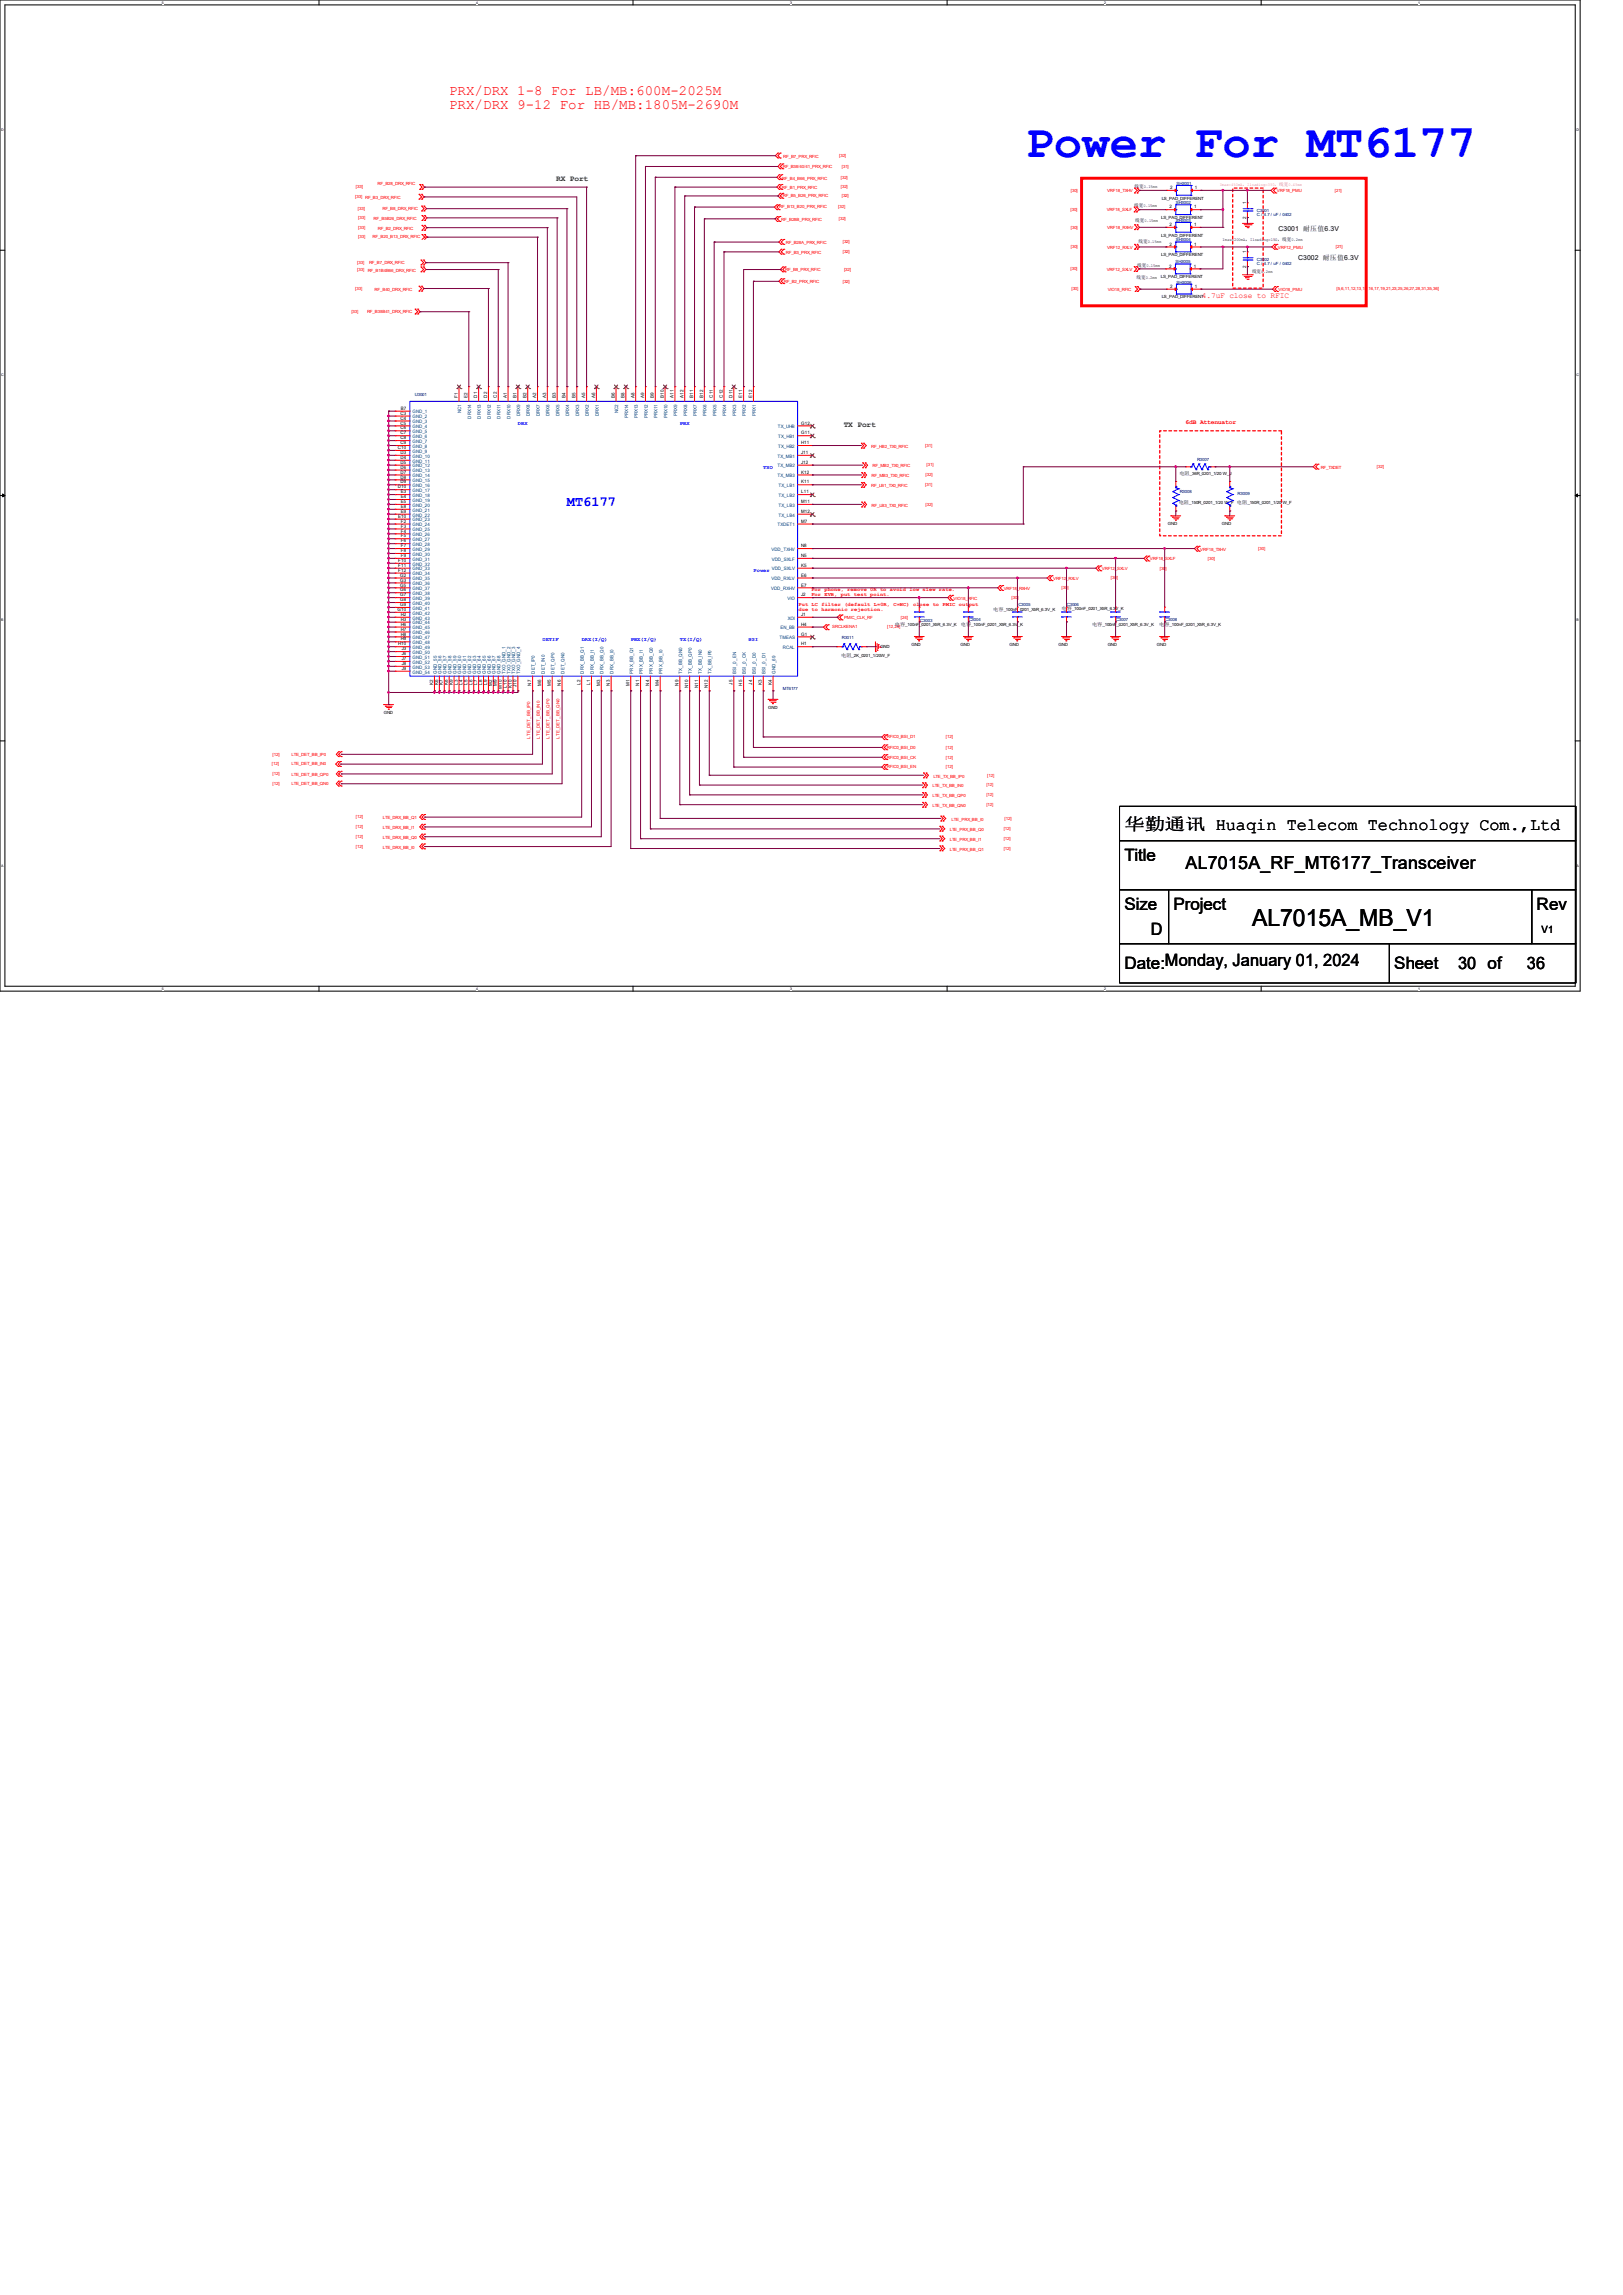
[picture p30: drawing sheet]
<svg xmlns="http://www.w3.org/2000/svg" width="210mm" height="297mm" viewBox="0 0 210 297" stroke-linecap="round" stroke-linejoin="round" font-family="sans-serif">
<defs><g id="words">
<text font-size="6.1" fill="#00f" x="132.7" y="20.3">Power For MT6177</text>
<text font-size="3" x="162" y="119.8">AL7015A_MB_V1</text>
<text font-size="2.3" x="153.4" y="112.5">AL7015A_RF_MT6177_Transceiver</text>
<g font-size="2.2">
<text x="145.5" y="107.4">华勤通讯 Huaqin Telecom Technology Com.,Ltd</text>
<text x="145.5" y="111.5">Title</text>
<text x="145.5" y="117.8">Size</text>
<text x="151.9" y="117.8">Project</text>
<text x="198.8" y="117.8">Rev</text>
<text x="145.5" y="125.4">Date:Monday, January 01, 2024</text>
<text x="148.9" y="121">D</text>
<text x="180.4" y="125.4">Sheet</text>
<text x="188.7" y="125.4">30 of</text>
<text x="197.6" y="125.4">36</text>
</g>
<g font-size="1.8" fill="#f00">
<text x="58.1" y="12.2">PRX/DRX 1-8 For LB/MB:600M-2025M</text>
<text x="58.1" y="14.1">PRX/DRX 9-12 For HB/MB:1805M-2690M</text>
</g>
<text font-size="1.8" fill="#00f" x="73.4" y="65.5">MT6177</text>
<text font-size="1.3" x="199.5" y="120.8">V1</text>
<g font-size="1" fill="#008000">
<text x="72" y="23.5">RX Port</text>
<text x="109.2" y="55.2">TX Port</text>
</g>
<text font-size="1" fill="#f00" x="155.5" y="38.5">4.7uF close to RFIC</text>
<g font-size=".9">
<text x="165.4" y="29.9">C3001 耐压值6.3V</text>
<text x="168" y="33.7">C3002 耐压值6.3V</text>
</g>
<text font-size=".8" fill="#f00" x="153.4" y="54.9">6dB Attenuator</text>
<g font-size=".7" fill="#00f">
<text x="67" y="55">DRX</text>
<text x="88" y="55">PRX</text>
<text x="98.8" y="60.8">TXO</text>
<text x="97.5" y="74.1">Power</text>
<text x="70.2" y="83">DETIF</text>
<text x="75.3" y="83">DRX(I/Q)</text>
<text x="81.6" y="83">PRX(I/Q)</text>
<text x="88" y="83">TX(I/Q)</text>
<text x="96.9" y="83">BSI</text>
</g>
<g font-size=".7" fill="#f00">
<text x="105" y="76.5">For phone, remove 0R to avoid low slew rate.</text>
<text x="105" y="77.1">For EVB, put test point.</text>
<text x="103.3" y="78.4">Put LC filter (default L=0R, C=NC) close to PMIC output</text>
<text x="103.3" y="79.1">due to harmonic rejection.</text>
</g>
<g font-size=".6" fill="#f00">
<text x="101.2" y="23.2">RF_B4_B66_PRX_RFIC</text>
<text x="101.3" y="21.8">RF_B38/40/41_PRX_RFIC</text>
<text x="101.3" y="20.5">RF_B7_PRX_RFIC</text>
<text x="108.6" y="20.3">[32]</text>
<text x="108.8" y="23.1">[32]</text>
<text x="108.9" y="21.7">[31]</text>
<text x="46" y="25.7">[33] RF_B3_DRX_RFIC</text>
<text x="46.1" y="24.4">[33]</text>
<text x="46.3" y="27.2">[33]</text>
<text x="46.4" y="28.4">[33]</text>
<text x="46.4" y="29.6">[33]</text>
<text x="48.3" y="28.4">RF_B5B26_DRX_RFIC</text>
<text x="48.9" y="24">RF_B28_DRX_RFIC</text>
<text x="48.9" y="29.7">RF_B2_DRX_RFIC</text>
<text x="49.5" y="27.2">RF_B8_DRX_RFIC</text>
<text x="100.8" y="27">RF_B13_B20_PRX_RFIC</text>
<text x="101.1" y="28.6">RF_B28B_PRX_RFIC</text>
<text x="101.2" y="24.4">RF_B1_PRX_RFIC</text>
<text x="101.3" y="25.5">RF_B5_B26_PRX_RFIC</text>
<text x="108.5" y="27">[32]</text>
<text x="108.5" y="28.5">[32]</text>
<text x="108.8" y="24.4">[32]</text>
<text x="108.9" y="25.5">[32]</text>
<text x="138.5" y="27.3">[30]</text>
<text x="138.6" y="24.8">[30]</text>
<text x="138.6" y="29.6">[30]</text>
<text x="143.2" y="27.3">VRF18_SXLF</text>
<text x="143.3" y="24.8">VRF18_TXHV</text>
<text x="143.3" y="29.6">VRF18_RXHV</text>
<text x="165.2" y="24.9">VRF18_PMU</text>
<text x="172.7" y="24.8">[21]</text>
<text x="46.2" y="35.1">[33]</text>
<text x="46.2" y="34.2">[33]</text>
<text x="46.4" y="30.9">[33]</text>
<text x="47.6" y="35.2">RF_B1B4B66_DRX_RFIC</text>
<text x="47.8" y="34.2">RF_B7_DRX_RFIC</text>
<text x="48.2" y="30.8">RF_B20_B13_DRX_RFIC</text>
<text x="101.6" y="35.1">RF_B8_PRX_RFIC</text>
<text x="101.7" y="31.6">RF_B28A_PRX_RFIC</text>
<text x="101.7" y="32.8">RF_B3_PRX_RFIC</text>
<text x="109" y="31.5">[32]</text>
<text x="109" y="32.8">[32]</text>
<text x="109.2" y="35.1">[32]</text>
<text x="138.5" y="35">[30]</text>
<text x="138.6" y="32.1">[30]</text>
<text x="143.2" y="35.1">VRF12_SXLV</text>
<text x="143.3" y="32.3">VRF12_RXLV</text>
<text x="165.3" y="32.2">VRF12_PMU</text>
<text x="172.8" y="32.1">[21]</text>
<text x="45.5" y="40.5">[33]</text>
<text x="46" y="37.5">[33]</text>
<text x="47.5" y="40.5">RF_B38B41_DRX_RFIC</text>
<text x="48.5" y="37.6">RF_B40_DRX_RFIC</text>
<text x="101.4" y="36.6">RF_B2_PRX_RFIC</text>
<text x="109" y="36.6">[32]</text>
<text x="138.6" y="37.6">[30]</text>
<text x="143.3" y="37.7">VIO18_RFIC</text>
<text x="165.4" y="37.6">VIO18_PMU</text>
<text x="172.9" y="37.6">[5,6,11,12,13,15,16,17,19,21,23,25,26,27,28,31,35,36]</text>
<text x="112.7" y="58">RF_HB2_TX0_RFIC</text>
<text x="119.7" y="57.8">[31]</text>
<text x="112.7" y="63">RF_LB1_TX0_RFIC</text>
<text x="112.8" y="61.8">RF_MB3_TX0_RFIC</text>
<text x="112.8" y="65.6">RF_LB3_TX0_RFIC</text>
<text x="112.9" y="60.5">RF_MB2_TX0_RFIC</text>
<text x="119.7" y="62.9">[31]</text>
<text x="119.8" y="61.6">[32]</text>
<text x="119.8" y="65.5">[32]</text>
<text x="119.9" y="60.4">[31]</text>
<text x="170.9" y="60.7">RF_TXDET</text>
<text x="178.2" y="60.6">[32]</text>
<text x="155.3" y="71.3">VRF18_TXHV</text>
<text x="162.8" y="71.2">[30]</text>
<text x="123.4" y="77.6">VIO18_RFIC</text>
<text x="129.9" y="76.3">VRF18_RXHV</text>
<text x="130.9" y="77.5">[30]</text>
<text x="136.3" y="75.1">VRF12_RXLV</text>
<text x="137.4" y="76.2">[30]</text>
<text x="142.6" y="73.8">VRF12_SXLV</text>
<text x="143.8" y="75">[30]</text>
<text x="148.8" y="72.5">VRF18_SXLF</text>
<text x="150.1" y="73.7">[30]</text>
<text x="156.3" y="72.4">[30]</text>
<text x="107.7" y="81.3">SRCLKENA1</text>
<text x="109.2" y="80.1">PMIC_CLK_RF</text>
<text x="114.8" y="81.3">[12,24]</text>
<text x="116.6" y="80.1">[24]</text>
<text x="68.6" y="95.6" transform="rotate(-90 68.6 95.6)">LTE_DET_BB_IP0</text>
<text x="69.9" y="95.6" transform="rotate(-90 69.9 95.6)">LTE_DET_BB_IN0</text>
<text x="71.1" y="95.6" transform="rotate(-90 71.1 95.6)">LTE_DET_BB_QP0</text>
<text x="72.4" y="95.6" transform="rotate(-90 72.4 95.6)">LTE_DET_BB_QN0</text>
<text x="114.8" y="95.6">RFIC0_BSI_D1</text>
<text x="122.4" y="95.6">[12]</text>
<text x="35.2" y="99.1">[12]</text>
<text x="35.3" y="97.8">[12]</text>
<text x="35.3" y="100.3">[12]</text>
<text x="35.3" y="101.6">[12]</text>
<text x="37.7" y="97.8">LTE_DET_BB_IP0</text>
<text x="37.7" y="99.1">LTE_DET_BB_IN0</text>
<text x="37.7" y="100.4">LTE_DET_BB_QP0</text>
<text x="37.7" y="101.6">LTE_DET_BB_QN0</text>
<text x="114.8" y="96.9">RFIC0_BSI_D0</text>
<text x="114.8" y="98.2">RFIC0_BSI_CK</text>
<text x="114.8" y="99.4">RFIC0_BSI_EN</text>
<text x="120.6" y="101.9">LTE_TX_BB_IN0</text>
<text x="120.8" y="100.6">LTE_TX_BB_IP0</text>
<text x="122.4" y="96.9">[12]</text>
<text x="122.4" y="98.2">[12]</text>
<text x="122.4" y="99.4">[12]</text>
<text x="127.6" y="101.8">[12]</text>
<text x="127.8" y="100.5">[12]</text>
<text x="46.1" y="105.9">[12]</text>
<text x="46.1" y="107.2">[12]</text>
<text x="49.5" y="106.1">LTE_DRX_BB_Q1</text>
<text x="49.5" y="107.3">LTE_DRX_BB_I1</text>
<text x="120.6" y="103.2">LTE_TX_BB_QP0</text>
<text x="120.6" y="104.4">LTE_TX_BB_QN0</text>
<text x="122.9" y="107.6">LTE_PRX_BB_Q0</text>
<text x="123.1" y="106.2">LTE_PRX_BB_I0</text>
<text x="127.6" y="103">[12]</text>
<text x="127.6" y="104.3">[12]</text>
<text x="129.9" y="107.4">[12]</text>
<text x="130" y="106.1">[12]</text>
<text x="46.1" y="108.5">[12]</text>
<text x="46.1" y="109.7">[12]</text>
<text x="49.5" y="108.6">LTE_DRX_BB_Q0</text>
<text x="49.5" y="109.9">LTE_DRX_BB_I0</text>
<text x="122.9" y="108.8">LTE_PRX_BB_I1</text>
<text x="122.9" y="110.1">LTE_PRX_BB_Q1</text>
<text x="129.9" y="108.7">[12]</text>
<text x="129.9" y="110">[12]</text>
</g>
<g font-size=".6" fill="#000080">
<text x="152.2" y="23.9">SH3001</text>
<text x="152.1" y="28.7">SH3003</text>
<text x="152.1" y="26.4">SH3002</text>
<text x="162.6" y="27.4">C3001</text>
<text x="162.6" y="28">C / 4.7 / uF / 0402</text>
<text x="152.1" y="34.1">SH3005</text>
<text x="152.1" y="31.2">SH3004</text>
<text x="162.6" y="33.8">C3002</text>
<text x="162.6" y="34.3">C / 4.7 / uF / 0402</text>
<text x="152.2" y="36.7">SH3006</text>
<text x="53.7" y="51.2">U3001</text>
<text x="154.9" y="59.7">R3007</text>
<text x="152.7" y="63.8">R3008</text>
<text x="160.1" y="64">R3009</text>
<text x="108.9" y="82.7">R3011</text>
<text x="119.1" y="80.4">C3003</text>
<text x="125.3" y="80.4">C3004</text>
<text x="131.8" y="78.4">C3005</text>
<text x="138" y="78.4">C3006</text>
<text x="144.4" y="80.4">C3007</text>
<text x="150.7" y="80.4">C3008</text>
<text x="101.3" y="89.3">MT6177</text>
</g>
<g font-size=".6">
<text x="146.8" y="26.8">线宽</text>
<text x="146.8" y="24.3">线宽</text>
<text x="146.9" y="28.8">线宽</text>
<text x="148" y="26.8">0.15mm</text>
<text x="148" y="24.3">0.15mm</text>
<text x="148.1" y="28.8">0.15mm</text>
<text x="150.2" y="28.3">LS_PAD_DIFFERENT</text>
<text x="150.3" y="25.8">LS_PAD_DIFFERENT</text>
<text x="151.3" y="29.3">2</text>
<text x="151.3" y="27">2</text>
<text x="151.4" y="24.5">2</text>
<text x="154.5" y="29.3">1</text>
<text x="154.5" y="27">1</text>
<text x="154.6" y="24.5">1</text>
<text x="161.2" y="28.3" transform="rotate(-90 161.2 28.3)">2</text>
<text x="161.2" y="26.4" transform="rotate(-90 161.2 26.4)">1</text>
<text x="147.2" y="34.5">线宽</text>
<text x="147.3" y="31.5">线宽</text>
<text x="148.3" y="34.5">0.15mm</text>
<text x="148.5" y="31.5">0.15mm</text>
<text x="150.2" y="36">LS_PAD_DIFFERENT</text>
<text x="150.2" y="30.6">LS_PAD_DIFFERENT</text>
<text x="150.2" y="33.1">LS_PAD_DIFFERENT</text>
<text x="151.3" y="34.6">2</text>
<text x="151.3" y="31.8">2</text>
<text x="154.5" y="34.6">1</text>
<text x="154.5" y="31.8">1</text>
<text x="158.2" y="31.2">Imax=200mA</text>
<text x="161.2" y="31.2">，</text>
<text x="161.2" y="34.7" transform="rotate(-90 161.2 34.7)">2</text>
<text x="161.2" y="32.8" transform="rotate(-90 161.2 32.8)">1</text>
<text x="161.8" y="31.2">Iloading=150</text>
<text x="162" y="35.4">线宽</text>
<text x="163.2" y="35.4">0.2mm</text>
<text x="165.3" y="31.2">，线宽</text>
<text x="167.1" y="31.2">0.2mm</text>
<text x="147.1" y="36.2">线宽</text>
<text x="148.3" y="36.2">0.2mm</text>
<text x="150.3" y="38.6">LS_PAD_DIFFERENT</text>
<text x="151.4" y="37.3">2</text>
<text x="154.6" y="37.3">1</text>
<text x="51.8" y="53.7">C3</text>
<text x="51.9" y="53">B7</text>
<text x="59.2" y="51.5" transform="rotate(-90 59.2 51.5)">F1</text>
<text x="60.5" y="51.5" transform="rotate(-90 60.5 51.5)">E2</text>
<text x="61.8" y="51.5" transform="rotate(-90 61.8 51.5)">D1</text>
<text x="63" y="51.5" transform="rotate(-90 63 51.5)">D2</text>
<text x="64.3" y="51.5" transform="rotate(-90 64.3 51.5)">C2</text>
<text x="65.6" y="51.5" transform="rotate(-90 65.6 51.5)">A1</text>
<text x="66.8" y="51.5" transform="rotate(-90 66.8 51.5)">B1</text>
<text x="68.1" y="51.5" transform="rotate(-90 68.1 51.5)">B2</text>
<text x="69.4" y="51.5" transform="rotate(-90 69.4 51.5)">A2</text>
<text x="70.7" y="51.5" transform="rotate(-90 70.7 51.5)">A3</text>
<text x="71.9" y="51.5" transform="rotate(-90 71.9 51.5)">B3</text>
<text x="73.2" y="51.5" transform="rotate(-90 73.2 51.5)">B4</text>
<text x="74.5" y="51.5" transform="rotate(-90 74.5 51.5)">B5</text>
<text x="75.7" y="51.5" transform="rotate(-90 75.7 51.5)">A5</text>
<text x="77" y="51.5" transform="rotate(-90 77 51.5)">A6</text>
<text x="79.5" y="51.5" transform="rotate(-90 79.5 51.5)">B6</text>
<text x="80.8" y="51.5" transform="rotate(-90 80.8 51.5)">B8</text>
<text x="82.1" y="51.5" transform="rotate(-90 82.1 51.5)">A8</text>
<text x="83.4" y="51.5" transform="rotate(-90 83.4 51.5)">A9</text>
<text x="84.6" y="51.5" transform="rotate(-90 84.6 51.5)">B9</text>
<text x="85.9" y="51.5" transform="rotate(-90 85.9 51.5)">B10</text>
<text x="87.2" y="51.5" transform="rotate(-90 87.2 51.5)">A11</text>
<text x="88.4" y="51.5" transform="rotate(-90 88.4 51.5)">A12</text>
<text x="89.7" y="51.5" transform="rotate(-90 89.7 51.5)">B11</text>
<text x="91" y="51.5" transform="rotate(-90 91 51.5)">B12</text>
<text x="92.2" y="51.5" transform="rotate(-90 92.2 51.5)">C11</text>
<text x="93.5" y="51.5" transform="rotate(-90 93.5 51.5)">C12</text>
<text x="94.8" y="51.5" transform="rotate(-90 94.8 51.5)">D11</text>
<text x="96.1" y="51.5" transform="rotate(-90 96.1 51.5)">E11</text>
<text x="97.3" y="51.5" transform="rotate(-90 97.3 51.5)">E12</text>
<text x="51.5" y="58.1">C10</text>
<text x="51.8" y="55.6">C6</text>
<text x="51.8" y="54.9">C5</text>
<text x="51.8" y="54.3">C4</text>
<text x="51.8" y="56.2">C7</text>
<text x="51.8" y="56.9">C8</text>
<text x="51.8" y="59.4">D4</text>
<text x="51.8" y="58.8">D3</text>
<text x="51.8" y="57.5">C9</text>
<text x="103.7" y="54.9">G12</text>
<text x="103.7" y="56.2">G11</text>
<text x="103.7" y="57.5">H11</text>
<text x="103.7" y="58.8">J11</text>
<text x="51.5" y="63.2">D10</text>
<text x="51.8" y="60">D5</text>
<text x="51.8" y="60.7">D6</text>
<text x="51.8" y="61.3">D7</text>
<text x="51.8" y="61.9">D8</text>
<text x="51.8" y="62.6">D9</text>
<text x="51.9" y="65.7">E8</text>
<text x="51.9" y="64.5">E4</text>
<text x="51.9" y="65.1">E5</text>
<text x="51.9" y="63.8">E3</text>
<text x="103.7" y="60">J12</text>
<text x="103.7" y="61.3">K12</text>
<text x="103.7" y="62.6">K11</text>
<text x="103.7" y="63.8">L11</text>
<text x="103.7" y="65.1">M11</text>
<text x="152.5" y="65.2">电阻</text>
<text x="152.6" y="61.5">电阻</text>
<text x="153.9" y="65.2">_150R_0201_1/20 W_F</text>
<text x="154" y="61.5">_36R_0201_1/20 W_J</text>
<text x="160.1" y="65.2">电阻</text>
<text x="161.4" y="65.2">_150R_0201_1/20 W_F</text>
<text x="51.5" y="67">E10</text>
<text x="51.9" y="66.4">E9</text>
<text x="51.9" y="70.2">F6</text>
<text x="51.9" y="71.5">F8</text>
<text x="51.9" y="69.6">F5</text>
<text x="51.9" y="70.8">F7</text>
<text x="51.9" y="67.6">F2</text>
<text x="51.9" y="68.3">F3</text>
<text x="51.9" y="68.9">F4</text>
<text x="103.7" y="70.8">N8</text>
<text x="103.7" y="66.4">M12</text>
<text x="103.7" y="67.6">M7</text>
<text x="151.1" y="67.9">GND</text>
<text x="158.1" y="67.9">GND</text>
<text x="51.5" y="72.7">F10</text>
<text x="51.5" y="73.4">F11</text>
<text x="51.5" y="74">F12</text>
<text x="51.8" y="77.8">G8</text>
<text x="51.8" y="76.5">G6</text>
<text x="51.8" y="74.6">G2</text>
<text x="51.8" y="75.3">G3</text>
<text x="51.8" y="77.2">G7</text>
<text x="51.8" y="75.9">G5</text>
<text x="51.9" y="72.1">F9</text>
<text x="103.7" y="77.2">J2</text>
<text x="103.7" y="74.6">E6</text>
<text x="103.7" y="73.4">K5</text>
<text x="103.7" y="72.1">N5</text>
<text x="103.7" y="75.9">E7</text>
<text x="51.4" y="79.1">G10</text>
<text x="51.5" y="83.5">H10</text>
<text x="51.8" y="78.4">G9</text>
<text x="51.9" y="82.3">H8</text>
<text x="51.9" y="82.9">H9</text>
<text x="51.9" y="81.6">H7</text>
<text x="51.9" y="79.7">H2</text>
<text x="51.9" y="80.3">H3</text>
<text x="51.9" y="81">H6</text>
<text x="103.7" y="79.7">J1</text>
<text x="103.7" y="81">H4</text>
<text x="103.7" y="83.5">H1</text>
<text x="103.7" y="82.3">G1</text>
<text x="113.9" y="83.9">GND</text>
<text x="115.8" y="81.1">电容</text>
<text x="117.1" y="81.1">_100nF_0201_X5R_6.3V_K</text>
<text x="117.9" y="83.6">GND</text>
<text x="124.3" y="83.6">GND</text>
<text x="124.3" y="81.1">电容</text>
<text x="125.7" y="81.1">_100nF_0201_X5R_6.3V_K</text>
<text x="128.5" y="79">电容</text>
<text x="129.9" y="79">_100nF_0201_X5R_6.3V_K</text>
<text x="130.6" y="83.6">GND</text>
<text x="137" y="83.6">GND</text>
<text x="137.4" y="79">电容</text>
<text x="138.7" y="79">_100nF_0201_X5R_6.3V_K</text>
<text x="141.3" y="81">电容</text>
<text x="142.7" y="81">_100nF_0201_X5R_6.3V_K</text>
<text x="143.3" y="83.6">GND</text>
<text x="149.7" y="83.6">GND</text>
<text x="150" y="81">电容</text>
<text x="151.3" y="81">_100nF_0201_X5R_6.3V_K</text>
<text x="52" y="86.1">J8</text>
<text x="52" y="86.7">J9</text>
<text x="52" y="85.4">J7</text>
<text x="52" y="84.8">J6</text>
<text x="52" y="84.2">J3</text>
<text x="56" y="88.7" transform="rotate(-90 56 88.7)">K2</text>
<text x="56.7" y="88.7" transform="rotate(-90 56.7 88.7)">K6</text>
<text x="57.3" y="88.7" transform="rotate(-90 57.3 88.7)">K7</text>
<text x="58" y="88.7" transform="rotate(-90 58 88.7)">K8</text>
<text x="58.6" y="88.7" transform="rotate(-90 58.6 88.7)">K9</text>
<text x="59.2" y="88.6" transform="rotate(-90 59.2 88.6)">L3</text>
<text x="59.9" y="88.6" transform="rotate(-90 59.9 88.6)">L4</text>
<text x="60.5" y="88.6" transform="rotate(-90 60.5 88.6)">L5</text>
<text x="61.1" y="88.6" transform="rotate(-90 61.1 88.6)">L6</text>
<text x="61.8" y="88.6" transform="rotate(-90 61.8 88.6)">L7</text>
<text x="62.4" y="88.6" transform="rotate(-90 62.4 88.6)">L8</text>
<text x="63" y="88.6" transform="rotate(-90 63 88.6)">L9</text>
<text x="63.7" y="88.8" transform="rotate(-90 63.7 88.8)">M2</text>
<text x="64.3" y="88.8" transform="rotate(-90 64.3 88.8)">M9</text>
<text x="64.9" y="89.1" transform="rotate(-90 64.9 89.1)">M10</text>
<text x="65.6" y="89" transform="rotate(-90 65.6 89)">L10</text>
<text x="66.2" y="89" transform="rotate(-90 66.2 89)">K10</text>
<text x="66.8" y="88.9" transform="rotate(-90 66.8 88.9)">J10</text>
<text x="68.7" y="88.7" transform="rotate(-90 68.7 88.7)">N7</text>
<text x="70" y="88.8" transform="rotate(-90 70 88.8)">M6</text>
<text x="71.3" y="88.8" transform="rotate(-90 71.3 88.8)">M5</text>
<text x="72.6" y="88.7" transform="rotate(-90 72.6 88.7)">N6</text>
<text x="75.1" y="88.6" transform="rotate(-90 75.1 88.6)">L2</text>
<text x="76.4" y="88.6" transform="rotate(-90 76.4 88.6)">L1</text>
<text x="77.6" y="88.8" transform="rotate(-90 77.6 88.8)">M3</text>
<text x="78.9" y="88.7" transform="rotate(-90 78.9 88.7)">N3</text>
<text x="81.5" y="88.8" transform="rotate(-90 81.5 88.8)">M1</text>
<text x="82.7" y="88.7" transform="rotate(-90 82.7 88.7)">N1</text>
<text x="84" y="88.7" transform="rotate(-90 84 88.7)">N4</text>
<text x="85.3" y="88.8" transform="rotate(-90 85.3 88.8)">M4</text>
<text x="87.8" y="88.7" transform="rotate(-90 87.8 88.7)">N9</text>
<text x="89.1" y="89.1" transform="rotate(-90 89.1 89.1)">N10</text>
<text x="90.3" y="89.1" transform="rotate(-90 90.3 89.1)">N11</text>
<text x="91.6" y="89.1" transform="rotate(-90 91.6 89.1)">N12</text>
<text x="94.8" y="88.6" transform="rotate(-90 94.8 88.6)">J5</text>
<text x="96.1" y="88.7" transform="rotate(-90 96.1 88.7)">H5</text>
<text x="97.3" y="88.6" transform="rotate(-90 97.3 88.6)">J4</text>
<text x="98.6" y="88.7" transform="rotate(-90 98.6 88.7)">K3</text>
<text x="99.9" y="88.7" transform="rotate(-90 99.9 88.7)">K4</text>
<text x="108.8" y="85">电阻</text>
<text x="110.2" y="85">_2K_0201_1/20W_F</text>
<text x="49.7" y="92.4">GND</text>
<text x="99.4" y="91.7">GND</text>
</g>
<g font-size=".6" fill="#f0f">
<text x="157.8" y="24.1">Imax=450mA</text>
<text x="160.8" y="24.1">，</text>
<text x="161.4" y="24.1">Iloading=350</text>
<text x="164.9" y="24.1">，线宽</text>
<text x="166.7" y="24.1">0.45mm</text>
</g>
<g font-size=".6" fill="#004080">
<text x="53.4" y="53.5">GND_1</text>
<text x="59.7" y="53.5" transform="rotate(-90 59.7 53.5)">NC1</text>
<text x="67.3" y="53.8" transform="rotate(-90 67.3 53.8)">DRX9</text>
<text x="68.6" y="53.8" transform="rotate(-90 68.6 53.8)">DRX8</text>
<text x="69.9" y="53.8" transform="rotate(-90 69.9 53.8)">DRX7</text>
<text x="71.1" y="53.8" transform="rotate(-90 71.1 53.8)">DRX6</text>
<text x="72.4" y="53.8" transform="rotate(-90 72.4 53.8)">DRX5</text>
<text x="73.7" y="53.8" transform="rotate(-90 73.7 53.8)">DRX4</text>
<text x="74.9" y="53.8" transform="rotate(-90 74.9 53.8)">DRX3</text>
<text x="76.2" y="53.8" transform="rotate(-90 76.2 53.8)">DRX2</text>
<text x="77.5" y="53.8" transform="rotate(-90 77.5 53.8)">DRX1</text>
<text x="80" y="53.5" transform="rotate(-90 80 53.5)">NC2</text>
<text x="87.6" y="53.8" transform="rotate(-90 87.6 53.8)">PRX9</text>
<text x="88.9" y="53.8" transform="rotate(-90 88.9 53.8)">PRX8</text>
<text x="90.2" y="53.8" transform="rotate(-90 90.2 53.8)">PRX7</text>
<text x="91.4" y="53.8" transform="rotate(-90 91.4 53.8)">PRX6</text>
<text x="92.7" y="53.8" transform="rotate(-90 92.7 53.8)">PRX5</text>
<text x="94" y="53.8" transform="rotate(-90 94 53.8)">PRX4</text>
<text x="95.3" y="53.8" transform="rotate(-90 95.3 53.8)">PRX3</text>
<text x="96.5" y="53.8" transform="rotate(-90 96.5 53.8)">PRX2</text>
<text x="97.8" y="53.8" transform="rotate(-90 97.8 53.8)">PRX1</text>
<text x="53.4" y="56">GND_5</text>
<text x="53.4" y="55.4">GND_4</text>
<text x="53.4" y="54.8">GND_3</text>
<text x="53.4" y="54.1">GND_2</text>
<text x="53.4" y="56.7">GND_6</text>
<text x="53.4" y="57.3">GND_7</text>
<text x="53.4" y="59.9">GND_11</text>
<text x="53.4" y="59.2">GND_10</text>
<text x="53.4" y="58">GND_8</text>
<text x="53.4" y="58.6">GND_9</text>
<text x="61" y="54.2" transform="rotate(-90 61 54.2)">DRX14</text>
<text x="62.2" y="54.2" transform="rotate(-90 62.2 54.2)">DRX13</text>
<text x="63.5" y="54.2" transform="rotate(-90 63.5 54.2)">DRX12</text>
<text x="64.8" y="54.2" transform="rotate(-90 64.8 54.2)">DRX11</text>
<text x="66" y="54.2" transform="rotate(-90 66 54.2)">DRX10</text>
<text x="81.3" y="54.1" transform="rotate(-90 81.3 54.1)">PRX14</text>
<text x="82.6" y="54.1" transform="rotate(-90 82.6 54.1)">PRX13</text>
<text x="83.8" y="54.1" transform="rotate(-90 83.8 54.1)">PRX12</text>
<text x="85.1" y="54.1" transform="rotate(-90 85.1 54.1)">PRX11</text>
<text x="86.4" y="54.1" transform="rotate(-90 86.4 54.1)">PRX10</text>
<text x="100.6" y="59.2">TX_MB1</text>
<text x="100.7" y="55.4">TX_UHB</text>
<text x="100.7" y="56.7">TX_HB1</text>
<text x="100.7" y="58">TX_HB2</text>
<text x="53.4" y="60.5">GND_12</text>
<text x="53.4" y="61.1">GND_13</text>
<text x="53.4" y="61.8">GND_14</text>
<text x="53.4" y="62.4">GND_15</text>
<text x="53.4" y="63">GND_16</text>
<text x="53.4" y="63.7">GND_17</text>
<text x="53.4" y="64.9">GND_19</text>
<text x="53.4" y="65.6">GND_20</text>
<text x="53.4" y="64.3">GND_18</text>
<text x="100.6" y="60.5">TX_MB2</text>
<text x="100.6" y="61.8">TX_MB3</text>
<text x="100.8" y="63">TX_LB1</text>
<text x="100.8" y="64.3">TX_LB2</text>
<text x="100.8" y="65.6">TX_LB3</text>
<text x="53.4" y="66.2">GND_21</text>
<text x="53.4" y="66.8">GND_22</text>
<text x="53.4" y="67.5">GND_23</text>
<text x="53.4" y="70.7">GND_28</text>
<text x="53.4" y="71.9">GND_30</text>
<text x="53.4" y="70">GND_27</text>
<text x="53.4" y="71.3">GND_29</text>
<text x="53.4" y="68.1">GND_24</text>
<text x="53.4" y="68.7">GND_25</text>
<text x="53.4" y="69.4">GND_26</text>
<text x="99.8" y="71.3">VDD_TXHV</text>
<text x="100.6" y="68.1">TXDET1</text>
<text x="100.8" y="66.8">TX_LB4</text>
<text x="53.4" y="73.2">GND_32</text>
<text x="53.4" y="73.8">GND_33</text>
<text x="53.4" y="74.5">GND_34</text>
<text x="53.4" y="77">GND_38</text>
<text x="53.4" y="72.6">GND_31</text>
<text x="53.4" y="75.1">GND_35</text>
<text x="53.4" y="75.7">GND_36</text>
<text x="53.4" y="77.6">GND_39</text>
<text x="53.4" y="76.4">GND_37</text>
<text x="99.8" y="76.4">VDD_RXHV</text>
<text x="99.8" y="75.1">VDD_RXLV</text>
<text x="99.9" y="73.8">VDD_SXLV</text>
<text x="99.9" y="72.6">VDD_SXLF</text>
<text x="101.9" y="77.6">VIO</text>
<text x="53.4" y="78.3">GND_40</text>
<text x="53.4" y="78.9">GND_41</text>
<text x="53.4" y="82.7">GND_47</text>
<text x="53.4" y="83.4">GND_48</text>
<text x="53.4" y="82.1">GND_46</text>
<text x="53.4" y="79.5">GND_42</text>
<text x="53.4" y="80.2">GND_43</text>
<text x="53.4" y="80.8">GND_44</text>
<text x="53.4" y="81.5">GND_45</text>
<text x="53.4" y="84">GND_49</text>
<text x="100.9" y="82.7">TMEAS</text>
<text x="101" y="81.5">EN_BB</text>
<text x="101.3" y="84">RCAL</text>
<text x="101.9" y="80.2">XOI</text>
<text x="53.4" y="86.5">GND_53</text>
<text x="53.4" y="87.2">GND_54</text>
<text x="53.4" y="85.9">GND_52</text>
<text x="53.4" y="85.3">GND_51</text>
<text x="53.4" y="84.6">GND_50</text>
<text x="56.5" y="87.2" transform="rotate(-90 56.5 87.2)">GND_55</text>
<text x="57.2" y="87.2" transform="rotate(-90 57.2 87.2)">GND_56</text>
<text x="57.8" y="87.2" transform="rotate(-90 57.8 87.2)">GND_57</text>
<text x="58.4" y="87.2" transform="rotate(-90 58.4 87.2)">GND_58</text>
<text x="59.1" y="87.2" transform="rotate(-90 59.1 87.2)">GND_59</text>
<text x="59.7" y="87.2" transform="rotate(-90 59.7 87.2)">GND_60</text>
<text x="60.3" y="87.2" transform="rotate(-90 60.3 87.2)">GND_61</text>
<text x="61" y="87.2" transform="rotate(-90 61 87.2)">GND_62</text>
<text x="61.6" y="87.2" transform="rotate(-90 61.6 87.2)">GND_63</text>
<text x="62.2" y="87.2" transform="rotate(-90 62.2 87.2)">GND_64</text>
<text x="62.9" y="87.2" transform="rotate(-90 62.9 87.2)">GND_65</text>
<text x="63.5" y="87.2" transform="rotate(-90 63.5 87.2)">GND_66</text>
<text x="64.1" y="87.2" transform="rotate(-90 64.1 87.2)">GND_67</text>
<text x="64.8" y="87.2" transform="rotate(-90 64.8 87.2)">GND_68</text>
<text x="65.4" y="87.2" transform="rotate(-90 65.4 87.2)">TXO_GND_1</text>
<text x="66" y="87.2" transform="rotate(-90 66 87.2)">TXO_GND_2</text>
<text x="66.7" y="87.2" transform="rotate(-90 66.7 87.2)">TXO_GND_3</text>
<text x="67.3" y="87.2" transform="rotate(-90 67.3 87.2)">TXO_GND_4</text>
<text x="69.2" y="87.2" transform="rotate(-90 69.2 87.2)">DET_IP0</text>
<text x="70.5" y="87.2" transform="rotate(-90 70.5 87.2)">DET_IN0</text>
<text x="71.8" y="87.2" transform="rotate(-90 71.8 87.2)">DET_QP0</text>
<text x="73" y="87.2" transform="rotate(-90 73 87.2)">DET_QN0</text>
<text x="75.6" y="87.2" transform="rotate(-90 75.6 87.2)">DRX_BB_Q1</text>
<text x="76.8" y="87.2" transform="rotate(-90 76.8 87.2)">DRX_BB_I1</text>
<text x="78.1" y="87.2" transform="rotate(-90 78.1 87.2)">DRX_BB_Q0</text>
<text x="79.4" y="87.2" transform="rotate(-90 79.4 87.2)">DRX_BB_I0</text>
<text x="81.9" y="87.2" transform="rotate(-90 81.9 87.2)">PRX_BB_Q1</text>
<text x="83.2" y="87.2" transform="rotate(-90 83.2 87.2)">PRX_BB_I1</text>
<text x="84.5" y="87.2" transform="rotate(-90 84.5 87.2)">PRX_BB_Q0</text>
<text x="85.7" y="87.2" transform="rotate(-90 85.7 87.2)">PRX_BB_I0</text>
<text x="88.3" y="87.2" transform="rotate(-90 88.3 87.2)">TX_BB_QN0</text>
<text x="89.5" y="87.2" transform="rotate(-90 89.5 87.2)">TX_BB_QP0</text>
<text x="90.8" y="87.2" transform="rotate(-90 90.8 87.2)">TX_BB_IN0</text>
<text x="92.1" y="87.2" transform="rotate(-90 92.1 87.2)">TX_BB_IP0</text>
<text x="95.3" y="87.2" transform="rotate(-90 95.3 87.2)">BSI_0_EN</text>
<text x="96.5" y="87.2" transform="rotate(-90 96.5 87.2)">BSI_0_CK</text>
<text x="97.8" y="87.2" transform="rotate(-90 97.8 87.2)">BSI_0_D0</text>
<text x="99.1" y="87.2" transform="rotate(-90 99.1 87.2)">BSI_0_D1</text>
<text x="100.3" y="87.2" transform="rotate(-90 100.3 87.2)">GND_69</text>
</g>
<g font-size=".5">
<text x="21" y=".5">5</text>
<text x="61.6" y=".5">4</text>
<text x="102.2" y=".5">3</text>
<text x="142.9" y=".5">2</text>
<text x="183.5" y=".5">1</text>
<text x=".2" y="16.9">D</text>
<text x="204" y="16.9">D</text>
<text x=".2" y="48.6">C</text>
<text x="204" y="48.6">C</text>
<text x=".2" y="80.4">B</text>
<text x="204" y="80.4">B</text>
<text x=".2" y="112.1">A</text>
<text x="204" y="112.1">A</text>
<text x="21" y="128.1">5</text>
<text x="61.6" y="128.1">4</text>
<text x="102.2" y="128.1">3</text>
<text x="142.9" y="128.1">2</text>
<text x="183.5" y="128.1">1</text>
</g>
</g></defs>
<path d="M0 0h204.5v128.3h-204.5zM.6 .6h203.2v127h-203.2z" fill="none" stroke="#000" stroke-width=".13"/>
<g fill="#fff">
<path d="M21 .1h.2v.5h-.2z"/>
<path d="M21 127.7h.2v.5h-.2z"/>
</g>
<path d="M41.3 0v.6M41.3 127.6v.7" fill="none" stroke="#000" stroke-width=".13"/>
<g fill="#fff">
<path d="M61.6 .1h.2v.5h-.2z"/>
<path d="M61.6 127.7h.2v.5h-.2z"/>
</g>
<path d="M81.9 0v.6M81.9 127.6v.7" fill="none" stroke="#000" stroke-width=".13"/>
<g fill="#fff">
<path d="M102.2 .1h.2v.5h-.2z"/>
<path d="M102.2 127.7h.2v.5h-.2z"/>
</g>
<path d="M122.6 0v.6M122.6 127.6v.7" fill="none" stroke="#000" stroke-width=".13"/>
<g fill="#fff">
<path d="M142.9 .1h.2v.5h-.2z"/>
<path d="M142.9 127.7h.2v.5h-.2z"/>
</g>
<path d="M163.2 0v.6M163.2 127.6v.7" fill="none" stroke="#000" stroke-width=".13"/>
<g fill="#fff">
<path d="M183.5 .1h.2v.5h-.2z"/>
<path d="M183.5 127.7h.2v.5h-.2z"/>
<path d="M.2 16.5h.3v.5h-.3z"/>
<path d="M204 16.5h.3v.5h-.3z"/>
<path d="M.2 48.3h.3v.5h-.3z"/>
<path d="M204 48.3h.3v.5h-.3z"/>
</g>
<path d="M0 32.4h.6M203.8 32.4h.7" fill="none" stroke="#000" stroke-width=".13"/>
<g fill="#fff">
<path d="M.2 80h.2v.5h-.2z"/>
<path d="M204 80h.3v.5h-.3z"/>
</g>
<path d="M0 64.1h.6M203.8 64.1h.7" fill="none" stroke="#000" stroke-width=".13"/>
<path d="M.3 63.9l.3 .2-.3 .2zM203.8 64.1l.3-.2v.4z" fill="#000" stroke="#000" stroke-width=".13"/>
<g fill="#fff">
<path d="M.2 111.8h.3v.5h-.3z"/>
<path d="M204 111.8h.3v.5h-.3z"/>
</g>
<path d="M0 95.9h.6M203.8 95.9h.7M144.9 108.8h59v6.3h-59zM144.9 104.4h59v4.4h-59zM144.9 115.1h6.3v7h-6.3zM151.2 115.1h47v7h-47zM198.2 115.1h5.7v7h-5.7zM144.9 122.1h34.9v5.1h-34.9zM179.8 122.1h24.1v5.1h-24.1z" fill="none" stroke="#000" stroke-width=".13"/>
<path d="M140 23.1h36.8v16.5h-36.8z" fill="none" stroke="#f00" stroke-width=".38"/>
<path d="M159.5 24.3h3.9v13h-3.9zM150.1 55.8h15.7v13.5h-15.7z" fill="none" stroke="#f00" stroke-width=".17" stroke-dasharray=".3"/>
<g fill="none" stroke="#f00" stroke-width=".13">
<path d="M100.7 19.8h.1M100.7 19.8l-.4 .4 .4 .2M101 19.8h.1M101 19.8l-.3 .4 .3 .2M54.2 25.1h.1M54.2 25.8h.1M54.2 37h.1M54.2 37.7h.1M54.2 25.1l.4 .4-.4 .3M54.2 37l.4 .3-.4 .4M54.3 23.9h.1M54.3 24.5h.1"/>
<path d="M54.3 23.9l.3 .3-.3 .3M54.5 34.5h.1M54.5 35.2h.1M54.5 33.7h.1M54.5 34.3h.1M54.5 34.5l.3 .4-.3 .3M54.5 33.7l.3 .3-.3 .3M54.6 25.8h.1M54.6 25.1h.1M54.6 26.7h.1M54.6 27.3h.1M54.6 37.7h.1"/>
<path d="M54.6 37h.1M54.6 25.1l.3 .4-.3 .3M54.6 26.7l.3 .3-.3 .3M54.6 37l.3 .3-.3 .4M54.6 24.5h.1M54.6 23.9h.1M54.6 27.9h.1M54.6 28.5h.1M54.6 29.2h.1M54.6 29.8h.1M54.6 30.4h.1M54.6 23.9l.3 .3-.3 .3"/>
<path d="M54.6 27.9l.3 .3-.3 .3M54.6 29.2l.3 .3-.3 .3M54.6 30.4l.3 .3M54.8 35.2h.1M54.8 34.5h.1M54.8 34.3h.1M54.8 33.7h.1M54.8 34.5l.3 .4-.3 .3M54.8 33.7l.3 .3-.3 .3M54.9 27.3h.1M54.9 26.7h.1M54.9 26.7l.3 .3-.3 .3"/>
<path d="M54.9 28.5h.1M54.9 27.9h.1M54.9 29.8h.1M54.9 29.2h.1M54.9 30.7h.1M54.9 30.4h.1M54.9 27.9l.3 .3-.3 .3M54.9 29.2l.3 .3-.3 .3M54.9 30.7l-.3 .3M54.9 30.4l.3 .3M55.2 30.7h.1M55.2 30.7l-.3 .3"/>
<path d="M100.5 26.5h.1M100.5 27.1h.1M100.5 26.5l-.3 .3 .3 .3M100.6 28h.1M100.6 28.7h.1M100.6 28l-.3 .3 .3 .4M100.7 20.4h.1M100.8 22.6h.1M100.8 23.2h.1M100.8 23.9h.1M100.8 24.5h.1M100.8 27.1h.1"/>
<path d="M100.8 26.5h.1M100.8 22.6l-.3 .3 .3 .3M100.8 23.9l-.3 .3 .3 .3M100.8 26.5l-.3 .3 .3 .3M100.9 28.7h.1M100.9 28h.1M100.9 28l-.3 .3 .3 .4M101 20.4h.1M101 25h.1M101 25.7h.1M101 21.2h.1M101 21.8h.1"/>
<path d="M101 25l-.3 .4 .3 .3M101 21.2l-.3 .3 .3 .3M101.1 31h.1M101.1 31.6h.1M101.1 36.1h.1M101.1 36.7h.1M101.1 32.3h.1M101.1 32.9h.1M101.1 31l-.3 .3 .3 .3M101.1 36.1l-.3 .3 .3 .3M101.1 32.3l-.3 .3 .3 .3M101.2 23.2h.1"/>
<path d="M101.2 22.6h.1M101.2 24.5h.1M101.2 23.9h.1M101.2 22.6l-.4 .3 .4 .3M101.2 23.9l-.4 .3 .4 .3M101.3 34.5h.1M101.3 35.2h.1M101.3 25.7h.1M101.3 25h.1M101.3 21.8h.1M101.3 21.2h.1M101.3 34.5l-.3 .4 .3 .3"/>
<path d="M101.3 25l-.3 .4 .3 .3M101.3 21.2l-.3 .3 .3 .3M101.4 31.6h.1M101.4 31h.1M101.4 36.7h.1M101.4 36.1h.1M101.4 32.9h.1M101.4 32.3h.1M101.4 31l-.3 .3 .3 .3M101.4 36.1l-.3 .3 .3 .3M101.4 32.3l-.3 .3 .3 .3M101.6 35.2h.1"/>
<path d="M101.6 34.5h.1M101.6 34.5l-.3 .4 .3 .3M146.8 26.8h.1M146.8 27.4h.1M146.8 34.5h.1M146.8 35.1h.1M146.8 26.8l.3 .3-.3 .3M146.8 34.5l.3 .3-.3 .3M146.8 24.3h.1M146.8 25h.1M146.8 29.1h.1M146.8 29.7h.1"/>
<path d="M146.8 31.6h.1M146.8 32.3h.1M146.8 24.3l.4 .3-.4 .4M146.8 29.1l.4 .3-.4 .3M146.8 31.6l.4 .4-.4 .3M146.9 37.1h.1M146.9 37.7h.1M146.9 37.1l.3 .3-.3 .3M147.1 27.4h.1M147.1 26.8h.1M147.1 35.1h.1M147.1 34.5h.1"/>
<path d="M147.1 26.8l.3 .3-.3 .3M147.1 34.5l.3 .3-.3 .3M147.2 25h.1M147.2 24.3h.1M147.2 29.7h.1M147.2 29.1h.1M147.2 32.3h.1M147.2 31.6h.1M147.2 24.3l.2 .3-.2 .4M147.2 29.1l.2 .3-.2 .3M147.2 31.6l.2 .4-.2 .3M147.2 37.7h.1"/>
<path d="M147.2 37.1h.1M147.2 37.1l.3 .3-.3 .3M150.8 34.8h.1M150.8 34.8h1.3M150.9 29.4h.1M150.9 32h.1M150.9 27.1h.1M150.9 29.4h1.2M150.9 32h1.2M150.9 27.1h1.2M151 37.4h.1M151 24.6h.1"/>
<path d="M151 37.4h1.2M151 24.6h1.2M154 34.8h1.3M154.1 29.4h1.2M154.1 32h1.2M154.1 27.1h1.2M154.1 37.4h1.3M154.1 24.6h1.3M155.3 34.8h.1M155.3 29.4h.1M155.3 32h.1M155.3 27.1h.1"/>
<path d="M155.4 37.4h.1M155.4 24.6h.1M160.8 28.9h1.3M160.8 35.6h1.3M161 29.1h.9M161 35.8h.9M161.2 29.3h.1M161.2 35.9h.1M161.2 29.3h.5M161.2 35.9h.5M161.4 29.5h.1M161.4 36.2h.1"/>
<path d="M161.4 34.5h.1M161.4 32.6h.1M161.4 28.2h.1M161.4 26.2h.1M161.4 26.2v.7M161.4 27.5v.7M161.4 32.6v.6M161.4 33.9v.6M161.5 29.5h.1M161.5 36.2h.1M161.9 29.1h.1M161.9 35.8h.1"/>
<path d="M162.1 28.9h.1M162.1 35.6h.1M164.8 24.3h.1M164.8 25h.1M164.8 24.3l-.3 .3 .3 .4M164.9 31.6h.1M164.9 32.3h.1M164.9 31.6l-.3 .4 .3 .3M165 37.1h.1M165 37.7h.1M165 37.1l-.3 .3 .3 .3M165.1 25h.1"/>
<path d="M165.1 24.3h.1M165.1 24.3l-.3 .3 .3 .4M165.2 32.3h.1M165.2 31.6h.1M165.2 31.6l-.3 .4 .3 .3M165.3 37.7h.1M165.3 37.1h.1M165.3 37.1l-.3 .3 .3 .3M51.1 55.8h.1M51.1 55.1h.1M51.1 54.5h.1M51.1 53.8h.1"/>
<path d="M51.1 56.4h.1M51.1 57h.1M51.1 59.6h.1M51.1 58.9h.1M51.1 53.2h.1M51.1 57.7h.1M51.1 58.3h.1M51.1 55.1h1.9M51.1 56.4h1.9M51.1 57.7h1.9M51.1 55.8h1.9M51.1 54.5h1.9"/>
<path d="M51.1 53.8h1.9M51.1 58.9h1.9M51.1 57h1.9M51.1 59.6h1.9M51.1 53.2h1.9M51.1 58.3h1.9M53.7 40h.1M53.7 40.6h.1M53.7 40l.4 .3-.4 .3M54.1 40.6h.1M54.1 40h.1M54.1 40l.3 .3-.3 .3"/>
<path d="M59.4 50h.1M59.4 50v1.9M60.7 50h.1M60.7 50v1.9M61.9 50h.1M61.9 50v1.9M63.2 50h.1M63.2 50v1.9M64.5 50h.1M64.5 50v1.9M65.7 50h.1M65.7 50v1.9"/>
<path d="M67 50h.1M67 50v1.9M68.3 50h.1M68.3 50v1.9M69.6 50h.1M69.6 50v1.9M70.8 50h.1M70.8 50v1.9M72.1 50h.1M72.1 50v1.9M73.4 50h.1M73.4 50v1.9"/>
<path d="M74.6 50h.1M74.6 50v1.9M75.9 50h.1M75.9 50v1.9M77.2 50h.1M77.2 50v1.9M79.7 50h.1M79.7 50v1.9M81 50h.1M81 50v1.9M82.3 50h.1M82.3 50v1.9"/>
<path d="M83.5 50h.1M83.5 50v1.9M84.8 50h.1M84.8 50v1.9M86.1 50h.1M86.1 50v1.9M87.3 50h.1M87.3 50v1.9M88.6 50h.1M88.6 50v1.9M89.9 50h.1M89.9 50v1.9"/>
<path d="M91.1 50h.1M91.1 50v1.9M92.4 50h.1M92.4 50v1.9M93.7 50h.1M93.7 50v1.9M95 50h.1M95 50v1.9M96.2 50h.1M96.2 50v1.9M97.5 50h.1M97.5 50v1.9"/>
<path d="M103.2 55.1h1.9M103.2 56.4h1.9M103.2 57.7h1.9M103.2 58.9h1.9M105.1 55.1h.1M105.1 56.4h.1M105.1 57.7h.1M105.1 58.9h.1M111.5 58h.1M111.5 57.4h.1M111.5 57.4l.3 .3-.3 .3M111.6 59.9h.1"/>
<path d="M111.6 59.9l.4 .3-.4 .3M111.8 58h.1M111.8 57.4h.1M111.8 57.4l.3 .3-.3 .3M112 59.9h.1M112 59.9l.3 .3-.3 .3M51.1 60.2h.1M51.1 60.8h.1M51.1 61.5h.1M51.1 62.1h.1M51.1 62.7h.1M51.1 63.4h.1"/>
<path d="M51.1 65.9h.1M51.1 66.5h.1M51.1 67.2h.1M51.1 64.6h.1M51.1 65.3h.1M51.1 70.4h.1M51.1 71.6h.1M51.1 72.9h.1M51.1 73.5h.1M51.1 74.2h.1M51.1 69.7h.1M51.1 71h.1"/>
<path d="M51.1 78h.1M51.1 78.6h.1M51.1 76.7h.1M51.1 72.3h.1M51.1 74.8h.1M51.1 75.4h.1M51.1 77.3h.1M51.1 76.1h.1M51.1 67.8h.1M51.1 68.5h.1M51.1 69.1h.1M51.1 79.2h.1"/>
<path d="M51.1 79.9h.1M51.1 64h.1M51.1 71h1.9M51.1 60.2h1.9M51.1 61.5h1.9M51.1 62.7h1.9M51.1 64h1.9M51.1 65.3h1.9M51.1 66.5h1.9M51.1 79.9h1.9M51.1 77.3h1.9M51.1 74.8h1.9"/>
<path d="M51.1 67.8h1.9M51.1 73.5h1.9M51.1 60.8h1.9M51.1 62.1h1.9M51.1 63.4h1.9M51.1 65.9h1.9M51.1 67.2h1.9M51.1 64.6h1.9M51.1 70.4h1.9M51.1 71.6h1.9M51.1 72.9h1.9M51.1 74.2h1.9"/>
<path d="M51.1 69.7h1.9M51.1 78h1.9M51.1 78.6h1.9M51.1 76.7h1.9M51.1 72.3h1.9M51.1 75.4h1.9M51.1 76.1h1.9M51.1 68.5h1.9M51.1 69.1h1.9M51.1 79.2h1.9M103.2 71h1.9M103.2 60.2h1.9"/>
<path d="M103.2 61.5h1.9M103.2 62.7h1.9M103.2 64h1.9M103.2 65.3h1.9M103.2 66.5h1.9M103.2 79.9h1.9M103.2 77.3h1.9M103.2 74.8h1.9M103.2 67.8h1.9M103.2 73.5h1.9M103.2 72.3h1.9M103.2 76.1h1.9"/>
<path d="M105.1 71h.1M105.1 60.2h.1M105.1 61.5h.1M105.1 62.7h.1M105.1 64h.1M105.1 65.3h.1M105.1 66.5h.1M105.1 79.9h.1M105.1 77.3h.1M105.1 74.8h.1M105.1 67.8h.1M105.1 73.5h.1"/>
<path d="M105.1 72.3h.1M105.1 76.1h.1M108.7 79.6h.1M108.7 79.6l-.4 .3 .4 .3M109 79.6h.1M109 79.6l-.3 .3 .3 .3M111.5 63.1h.1M111.5 62.4h.1M111.5 62.4l.3 .3-.3 .4M111.5 61.8h.1M111.5 61.2h.1M111.5 65.6h.1"/>
<path d="M111.5 65h.1M111.5 61.2l.3 .3-.3 .3M111.5 65l.3 .3-.3 .3M111.6 60.5h.1M111.8 63.1h.1M111.8 62.4h.1M111.8 62.4l.3 .3-.3 .4M111.8 61.8h.1M111.8 61.2h.1M111.8 65.6h.1M111.8 65h.1M111.8 61.2l.3 .3-.3 .3"/>
<path d="M111.8 65l.3 .3-.3 .3M112 60.5h.1M119 78.6h.1M119 78.6v.6M119 79.8v.7M122.9 77h.1M122.9 77.7h.1M122.9 77l-.3 .3 .3 .4M123.3 77.7h.1M123.3 77h.1M123.3 77l-.4 .3 .4 .4M125.3 78.6h.1"/>
<path d="M125.3 78.6v.6M125.3 79.8v.7M129.4 75.8h.1M129.4 76.4h.1M129.4 75.8l-.3 .3 .3 .3M129.8 76.4h.1M129.8 75.8h.1M129.8 75.8l-.4 .3 .4 .3M131.7 78.6h.1M131.7 78.6v.6M131.7 79.8v.7M135.8 74.5h.1"/>
<path d="M135.8 75.1h.1M135.8 74.5l-.3 .3 .3 .3M136.1 75.1h.1M136.1 74.5h.1M136.1 74.5l-.3 .3 .3 .3M138 78.6h.1M138 78.6v.6M138 79.8v.7M142.1 73.2h.1M142.1 73.9h.1M142.1 73.2l-.3 .3 .3 .4M142.5 73.9h.1"/>
<path d="M142.5 73.2h.1M142.5 73.2l-.4 .3 .4 .4M144.4 78.6h.1M144.4 78.6v.6M144.4 79.8v.7M148.3 72h.1M148.3 72.6h.1M148.3 72l-.3 .3 .3 .3M148.7 72.6h.1M148.7 72h.1M148.7 72l-.4 .3 .4 .3M150.7 78.6h.1"/>
<path d="M150.7 78.6v.6M150.7 79.8v.7M151.5 66.8h.1M151.5 66.8h1.3M151.7 66.9h.1M151.7 66.9h.9M151.9 67.1h.5M152.1 67.3h.1M152.1 66.1h.1M152.1 62.3h.1M152.1 62.3v.6M152.1 65.5v.6"/>
<path d="M152.4 67.1h.1M153.4 60.4h.1M153.4 60.4h.7M154.9 70.7h.1M154.9 71.3h.1M154.9 70.7l-.3 .3 .3 .3M155.2 71.3h.1M155.2 70.7h.1M155.2 70.7l-.3 .3 .3 .3M156.6 60.4h.6M157.2 60.4h.1M158.5 66.8h.1"/>
<path d="M158.5 66.8h1.3M158.7 66.9h.1M158.7 66.9h.9M158.9 67.1h.5M159.1 67.3h.1M159.1 66.1h.1M159.1 62.3h.1M159.1 62.3v.6M159.1 65.5v.6M159.4 67.1h.1M170.3 60.7h.1M170.3 60.1h.1"/>
<path d="M170.3 60.1l-.4 .3 .4 .3M170.6 60.1h.1M170.6 60.7h.1M170.6 60.1l-.3 .3 .3 .3M43.8 98.6h.1M43.8 99.2h.1M43.8 98.6l-.4 .3 .4 .3M43.8 97.3h.1M43.8 97.9h.1M43.8 99.8h.1M43.8 97.3l-.3 .3 .3 .3M43.8 99.8l-.3 .4 .3 .3"/>
<path d="M44.1 98.6h.1M44.1 99.2h.1M44.1 98.6l-.3 .3 .3 .3M44.2 97.3h.1M44.2 97.9h.1M44.2 99.8h.1M44.2 97.3l-.4 .3 .4 .3M44.2 99.8l-.4 .4 .4 .3M49.7 91.2h.1M49.7 91.2h1.2M49.9 91.4h.1M49.9 91.4h.9"/>
<path d="M50 91.6h.5M50.2 91.8h.1M50.2 91.8h.2M50.5 91.6h.1M51.1 82.4h.1M51.1 83.1h.1M51.1 86.2h.1M51.1 86.9h.1M51.1 81.8h.1M51.1 85.6h.1M51.1 85h.1M51.1 80.5h.1"/>
<path d="M51.1 81.2h.1M51.1 83.7h.1M51.1 84.3h.1M51.1 83.7h1.9M51.1 81.2h1.9M51.1 82.4h1.9M51.1 83.1h1.9M51.1 86.2h1.9M51.1 86.9h1.9M51.1 81.8h1.9M51.1 85.6h1.9M51.1 85h1.9"/>
<path d="M51.1 80.5h1.9M51.1 84.3h1.9M56.2 89.4h.1M56.2 87.5v1.9M56.9 89.4h.1M56.9 87.5v1.9M57.5 89.4h.1M57.5 87.5v1.9M58.1 89.4h.1M58.1 87.5v1.9M58.8 89.4h.1M58.8 87.5v1.9"/>
<path d="M59.4 89.4h.1M59.4 87.5v1.9M60 89.4h.1M60 87.5v1.9M60.7 89.4h.1M60.7 87.5v1.9M61.3 89.4h.1M61.3 87.5v1.9M61.9 89.4h.1M61.9 87.5v1.9M62.6 89.4h.1M62.6 87.5v1.9"/>
<path d="M63.2 89.4h.1M63.2 87.5v1.9M63.8 89.4h.1M63.8 87.5v1.9M64.5 89.4h.1M64.5 87.5v1.9M65.1 89.4h.1M65.1 87.5v1.9M65.7 89.4h.1M65.7 87.5v1.9M66.4 89.4h.1M66.4 87.5v1.9"/>
<path d="M67 89.4h.1M67 87.5v1.9M68.9 89.4h.1M68.9 87.5v1.9M70.2 89.4h.1M70.2 87.5v1.9M71.5 89.4h.1M71.5 87.5v1.9M72.7 89.4h.1M72.7 87.5v1.9M75.3 89.4h.1M75.3 87.5v1.9"/>
<path d="M76.5 89.4h.1M76.5 87.5v1.9M77.8 89.4h.1M77.8 87.5v1.9M79.1 89.4h.1M79.1 87.5v1.9M81.6 89.4h.1M81.6 87.5v1.9M82.9 89.4h.1M82.9 87.5v1.9M84.2 89.4h.1M84.2 87.5v1.9"/>
<path d="M85.4 89.4h.1M85.4 87.5v1.9M88 89.4h.1M88 87.5v1.9M89.2 89.4h.1M89.2 87.5v1.9M90.5 89.4h.1M90.5 87.5v1.9M91.8 89.4h.1M91.8 87.5v1.9M95 89.4h.1M95 87.5v1.9"/>
<path d="M96.2 89.4h.1M96.2 87.5v1.9M97.5 89.4h.1M97.5 87.5v1.9M98.8 89.4h.1M98.8 87.5v1.9M99.4 90.5h.1M99.4 90.5h1.3M99.6 90.7h.1M99.6 90.7h.9M99.8 90.9h.5M99.9 91.1h.1"/>
<path d="M99.9 91.1h.2M100 89.4h.1M100 87.5v1.9M100.3 90.9h.1M103.2 83.7h1.9M103.2 81.2h1.9M103.2 82.4h1.9M105.1 81.2h.1M105.1 83.7h.1M105.1 82.4h.1M106.9 81.5h.1M106.9 80.9h.1"/>
<path d="M106.9 80.9l-.3 .3 .3 .3M107.2 80.9h.1M107.2 81.5h.1M107.2 80.9l-.3 .3 .3 .3M108.3 83.7h.1M108.3 83.7h.6M108.7 80.2h.1M109 80.2h.1M111.5 83.7h.6M112.1 83.7h.1M113.3 84.3h.1M113.3 83.1v1.2"/>
<path d="M113.5 84.2h.1M113.5 83.3v.9M113.7 83.4h.1M113.7 83.4v.5M113.9 83.8h.1M113.9 83.7v.1M114.4 95.7h.1M114.4 95.1h.1M114.4 97h.1M114.4 96.4h.1M114.4 98.3h.1M114.4 97.7h.1"/>
<path d="M114.4 99.6h.1M114.4 98.9h.1M114.4 95.1l-.3 .3 .3 .3M114.4 96.4l-.3 .3 .3 .3M114.4 97.7l-.3 .3 .3 .3M114.4 98.9l-.3 .4 .3 .3M114.8 95.1h.1M114.8 95.7h.1M114.8 96.4h.1M114.8 97h.1M114.8 97.7h.1M114.8 98.3h.1"/>
<path d="M114.8 98.9h.1M114.8 99.6h.1M114.8 95.1l-.4 .3 .4 .3M114.8 96.4l-.4 .3 .4 .3M114.8 97.7l-.4 .3 .4 .3M114.8 98.9l-.4 .4 .4 .3M118.3 82.4h.1M118.3 82.4h1.3M118.5 82.5h.1M118.5 82.5h.9M118.7 82.8h.5M118.9 82.9h.1"/>
<path d="M119 80.5h.1M119.2 82.8h.1M124.7 82.4h.1M124.7 82.4h1.2M124.8 82.5h.1M124.8 82.5h.9M125.1 82.8h.5M125.2 82.9h.1M125.3 80.5h.1M125.6 82.8h.1M131 82.4h.1M131 82.4h1.3"/>
<path d="M131.2 82.5h.1M131.2 82.5h.9M131.4 82.8h.5M131.6 82.9h.1M131.7 80.5h.1M131.9 82.8h.1M137.4 82.4h.1M137.4 82.4h1.2M137.5 82.5h.1M137.5 82.5h.9M137.8 82.8h.5M137.9 82.9h.1"/>
<path d="M138 80.5h.1M138.3 82.8h.1M143.7 82.4h.1M143.7 82.4h1.3M143.9 82.5h.1M143.9 82.5h.9M144.1 82.8h.5M144.3 82.9h.1M144.4 80.5h.1M144.6 82.8h.1M150.1 82.4h.1M150.1 82.4h1.2"/>
<path d="M150.2 82.5h.1M150.2 82.5h.9M150.5 82.8h.5M150.6 82.9h.1M150.7 80.5h.1M151 82.8h.1M43.8 100.5h.1M43.8 101.1h.1M43.8 101.7h.1M43.8 101.1l-.3 .3 .3 .3M44.2 100.5h.1M44.2 101.1h.1"/>
<path d="M44.2 101.7h.1M44.2 101.1l-.4 .3 .4 .3M54.6 106h.1M54.6 105.4h.1M54.6 107.3h.1M54.6 106.7h.1M54.6 108.6h.1M54.6 107.9h.1M54.6 109.9h.1M54.6 109.2h.1M54.6 105.4l-.3 .3 .3 .3M54.6 106.7l-.3 .3 .3 .3"/>
<path d="M54.6 107.9l-.3 .4 .3 .3M54.6 109.2l-.3 .4 .3 .3M54.9 106h.1M54.9 105.4h.1M54.9 107.3h.1M54.9 106.7h.1M54.9 108.6h.1M54.9 107.9h.1M54.9 109.9h.1M54.9 109.2h.1M54.9 105.4l-.3 .3 .3 .3M54.9 106.7l-.3 .3 .3 .3"/>
<path d="M54.9 107.9l-.3 .4 .3 .3M54.9 109.2l-.3 .4 .3 .3M119.4 101.9h.1M119.4 101.3h.1M119.4 103.2h.1M119.4 102.6h.1M119.4 104.5h.1M119.4 103.8h.1M119.4 101.3l.3 .3-.3 .3M119.4 102.6l.3 .3-.3 .3M119.4 103.8l.3 .3-.3 .4M119.5 100.7h.1"/>
<path d="M119.5 100h.1M119.5 100l.3 .3-.3 .4M119.7 101.9h.1M119.7 101.3h.1M119.7 103.2h.1M119.7 102.6h.1M119.7 104.5h.1M119.7 103.8h.1M119.7 101.3l.3 .3-.3 .3M119.7 102.6l.3 .3-.3 .3M119.7 103.8l.3 .3-.3 .4M119.8 100.7h.1"/>
<path d="M119.8 100h.1M119.8 100l.3 .3-.3 .4M121.6 107.6h.1M121.6 106.9h.1M121.6 108.8h.1M121.6 108.2h.1M121.6 110.1h.1M121.6 109.5h.1M121.6 106.9l.3 .4-.3 .3M121.6 108.2l.3 .3-.3 .3M121.6 109.5l.3 .3-.3 .3M121.8 106.3h.1"/>
<path d="M121.8 105.6h.1M121.8 105.6l.2 .3-.2 .4M121.9 107.6h.1M121.9 106.9h.1M121.9 108.8h.1M121.9 108.2h.1M121.9 110.1h.1M121.9 109.5h.1M121.9 106.9l.4 .4-.4 .3M121.9 108.2l.4 .3-.4 .3M121.9 109.5l.4 .3-.4 .3M122 106.3h.1"/>
<path d="M122 105.6h.1M122 105.6l.4 .3-.4 .4"/>
</g>
<g fill="none" stroke="#00f" stroke-width=".13">
<path d="M152.1 34.8h.1M152.1 35.4h.1M152.1 34.2h.1M152.1 35.4h1.9M152.1 34.2v1.2M152.1 34.2h1.9M152.1 29.4h.1M152.1 30.1h.1M152.1 28.8h.1M152.1 32h.1M152.1 32.6h.1M152.1 31.3h.1"/>
<path d="M152.1 27.1h.1M152.1 27.8h.1M152.1 26.5h.1M152.1 30.1h2M152.1 26.5v1.3M152.1 28.8v1.3M152.1 31.3v1.3M152.1 28.8h2M152.1 32.6h2M152.1 31.3h2M152.1 27.8h2M152.1 26.5h2"/>
<path d="M152.2 37.4h.1M152.2 38.1h.1M152.2 36.8h.1M152.2 24.6h.1M152.2 25.3h.1M152.2 24h.1M152.2 38.1h1.9M152.2 24v1.3M152.2 36.8v1.3M152.2 36.8h1.9M152.2 25.3h1.9M152.2 24h1.9"/>
<path d="M154 34.8h.1M154 34.2h.1M154 35.4h.1M154 34.2v1.2M154.1 29.4h.1M154.1 28.8h.1M154.1 30.1h.1M154.1 32h.1M154.1 31.3h.1M154.1 32.6h.1M154.1 27.1h.1M154.1 26.5h.1"/>
<path d="M154.1 27.8h.1M154.1 26.5v1.3M154.1 28.8v1.3M154.1 31.3v1.3M154.1 37.4h.1M154.1 36.8h.1M154.1 38.1h.1M154.1 24.6h.1M154.1 24h.1M154.1 25.3h.1M154.1 24v1.3M154.1 36.8v1.3"/>
<path d="M160.9 33.7h1.1M160.9 33.4h1.1M160.9 27.3h1.1M160.9 27h1.1M161.4 33.4h.1M161.4 33.7h.1M161.4 27h.1M161.4 27.3h.1M161.4 26.9v.1M161.4 27.3v.2M161.4 33.2v.2M161.4 33.7v.2"/>
<path d="M162 33.7h.1M162 33.4h.1M162 27.3h.1M162 27h.1M53 51.9h50.2v35.6h-50.2zM118.3 79.2h.1M118.3 79.8h.1M118.3 79.2h1.3M118.3 79.8h1.3M119 79.2h.1M119 79.8h.1M124.7 79.2h.1"/>
<path d="M124.7 79.8h.1M124.7 79.2h1.2M124.7 79.8h1.2M125.3 79.2h.1M125.3 79.8h.1M131 79.2h.1M131 79.8h.1M131 79.2h1.3M131 79.8h1.3M131.7 79.2h.1M131.7 79.8h.1M137.4 79.2h.1"/>
<path d="M137.4 79.8h.1M137.4 79.2h1.2M137.4 79.8h1.2M138 79.2h.1M138 79.8h.1M143.7 79.2h.1M143.7 79.8h.1M143.7 79.2h1.3M143.7 79.8h1.3M144.4 79.2h.1M144.4 79.8h.1M150.1 79.2h.1"/>
<path d="M150.1 79.8h.1M150.1 79.2h1.2M150.1 79.8h1.2M150.7 79.2h.1M150.7 79.8h.1M151.8 63.6h.1M151.8 64.4h.1M151.8 65.2h.1M151.8 63.6l.7 .4M151.8 64.4l.7 .4M151.8 65.2l.3 .2M152.1 62.9h.1"/>
<path d="M152.1 65.5h.1M152.1 63.1h.1M152.1 65.4h.1M152.1 62.9v.2M152.1 65.4v.1M152.1 63.1l.4 .1M152.5 63.2h.1M152.5 64h.1M152.5 64.8h.1M152.5 63.2l-.7 .4M152.5 64l-.7 .4M152.5 64.8l-.7 .4"/>
<path d="M154.1 60.4h.1M154.2 60.4h.1M154.4 60h.1M154.4 60l.4 .8M154.4 60l-.2 .4M154.8 60.8h.1M155.2 60h.1M155.2 60l.3 .8M155.2 60l-.4 .8M155.5 60.8h.1M155.9 60h.1M155.9 60l.4 .8"/>
<path d="M155.9 60l-.4 .8M156.3 60.8h.1M156.4 60.4h.1M156.4 60.4h.2M156.4 60.4l-.1 .4M156.6 60.4h.1M158.7 63.6h.1M158.7 64.4h.1M158.7 65.2h.1M158.7 63.6l.8 .4M158.7 64.4l.8 .4M158.7 65.2l.4 .2"/>
<path d="M159.1 62.9h.1M159.1 65.5h.1M159.1 63.1h.1M159.1 65.4h.1M159.1 62.9v.2M159.1 65.4v.1M159.1 63.1l.4 .1M159.5 63.2h.1M159.5 64h.1M159.5 64.8h.1M159.5 63.2l-.8 .4M159.5 64l-.8 .4"/>
<path d="M159.5 64.8l-.8 .4M108.9 83.7h.1M108.9 83.7h.2M109.1 83.7h.1M109.2 83.3h.1M109.2 83.3l.4 .8M109.2 83.3l-.1 .4M109.6 84.1h.1M110 83.3h.1M110 83.3l.4 .8M110 83.3l-.4 .8M110.4 84.1h.1"/>
<path d="M110.7 83.3h.1M110.7 83.3l.4 .8M110.7 83.3l-.3 .8M111.1 84.1h.1M111.3 83.7h.1M111.3 83.7h.2M111.3 83.7l-.2 .4M111.5 83.7h.1"/>
</g>
<g fill="#f00" stroke="#f00" stroke-width=".13">
<path d="M154.1 37.4l.2-.1v.3z"/>
<path d="M152.1 37.3l.1 .1-.1 .2z"/>
<path d="M154.2 34.6v.4l-.2-.2z"/>
<path d="M151.9 34.6l.2 .2-.2 .2z"/>
<path d="M154.1 24.6l.2-.1v.3z"/>
<path d="M152.1 24.5l.1 .1-.1 .2z"/>
<path d="M154.1 29.4l.1-.1v.3z"/>
<path d="M152 29.3l.1 .1-.1 .2z"/>
<path d="M154.1 32l.1-.2v.3z"/>
<path d="M152 31.8l.1 .2-.1 .1z"/>
<path d="M154.1 27.1l.1-.1v.3z"/>
<path d="M152 27l.1 .1-.1 .2z"/>
</g>
<g fill="none" stroke="#804000" stroke-width=".13">
<path d="M59.1 50.3h.1M59.2 49.8l.4 .5M59.6 49.8l-.5 .5M59.6 50.3h.1M61.7 50.3h.1M61.7 49.8l.5 .5M62.1 49.8l-.4 .5M62.2 50.3h.1M66.8 50.3h.1M66.8 49.8l.5 .5M67.2 49.8l-.4 .5M67.3 50.3h.1"/>
<path d="M68 50.3h.1M68.1 49.8l.4 .5M68.5 49.8l-.5 .5M68.5 50.3h.1M76.9 50.3h.1M77 49.8l.4 .5M77.4 49.8l-.5 .5M77.4 50.3h.1M79.5 50.3h.1M79.5 49.8l.5 .5M79.9 49.8l-.4 .5M80 50.3h.1"/>
<path d="M80.7 50.3h.1M80.8 49.8l.4 .5M81.2 49.8l-.5 .5M81.2 50.3h.1M85.8 50.3h.1M85.9 49.8l.4 .5M86.3 49.8l-.5 .5M86.3 50.3h.1M94.7 50.3h.1M94.7 49.8l.5 .5M95.2 49.8l-.5 .5M95.2 50.3h.1"/>
<path d="M104.9 55.4h.1M104.9 56.6h.1M104.9 59.2h.1M104.9 54.9l.5 .5M104.9 56.2l.5 .4M104.9 58.7l.5 .5M105.3 54.9l-.4 .5M105.3 56.2l-.4 .4M105.3 58.7l-.4 .5M105.4 55.4h.1M105.4 56.6h.1M105.4 59.2h.1"/>
<path d="M104.9 64.3h.1M104.9 66.8h.1M104.9 63.8l.5 .5M104.9 66.3l.5 .5M105.3 63.8l-.4 .5M105.3 66.3l-.4 .5M105.4 64.3h.1M105.4 66.8h.1M104.9 82.7h.1M104.9 82.2l.5 .5M105.3 82.2l-.4 .5M105.4 82.7h.1"/>
</g>
<g fill="none" stroke="#800040" stroke-width=".13">
<path d="M54.9 25.5h.1M54.9 37.3h.1M54.9 25.5h19.7v24.5M54.9 37.3h8.3M54.9 24.2h.1M54.9 24.2h21M55.1 34h.1M55.1 34.9h9.4M55.1 34h10.6M55.2 27h18.2M55.2 29.5h.1M55.2 30.7h.1"/>
<path d="M55.2 28.2h16.9M55.2 29.5h15.6M55.2 30.7h14.4M63.2 37.3h.1M63.2 37.3v12.7M64.5 34.9h.1M64.5 34.9v15.1M65.7 34h.1M65.7 34v16M69.6 30.7h.1M69.6 30.7v19.3M70.8 29.5h.1"/>
<path d="M70.8 29.5v20.5M72.1 28.2h.1M72.1 28.2v21.8M73.4 27h.1M73.4 27v23M75.9 24.2h.1M75.9 24.2v25.8M82.3 20.2h.1M82.3 20.2v29.8M82.3 20.2h18M83.5 21.5h.1M83.5 21.5h17.2"/>
<path d="M83.5 21.5v28.5M84.8 22.9h.1M84.8 22.9h15.7M84.8 22.9v27.1M87.3 24.2h.1M87.3 24.2h13.2M87.3 24.2v25.8M88.6 25.4h.1M88.6 25.4h12.1M88.6 25.4v24.6M89.9 26.8h.1M89.9 26.8v23.2"/>
<path d="M89.9 26.8h10.3M91.1 28.3h.1M91.1 28.3v21.7M91.1 28.3h9.2M92.4 31.3h.1M92.4 31.3v18.7M92.4 31.3h8.4M93.7 32.6h.1M93.7 32.6v17.4M93.7 32.6h7.1M97.5 36.4h.1M97.5 36.4h3.3"/>
<path d="M97.5 36.4v13.6M100.3 28.3h.1M100.7 25.4h.1M101 34.9h.1M101 34.9h-4.8v15.1M147.4 27.1h.1M147.4 34.8h.1M147.4 27.1h3.5M147.4 34.8h3.4M147.4 24.6h.1M147.4 24.6h3.6M147.4 29.4h3.5"/>
<path d="M147.4 32h3.5M147.5 37.4h.1M147.5 37.4h3.5M150.9 29.4h.1M150.9 32h.1M155.3 34.8h.1M155.3 27.1h.1M155.3 27.1h2.9M155.3 29.4h2.9M155.3 32h9.3M155.4 24.6h.1M155.4 37.4h.1"/>
<path d="M155.4 24.6h9.1M155.4 37.4h9.3M158.2 24.6h.1M158.2 27.1h.1M158.2 29.4h.1M158.2 32h.1M158.2 24.6v4.8M158.2 32v2.8h-2.9M161.4 24.6h.1M161.4 28.2h.1M161.4 32h.1M161.4 34.5h.1"/>
<path d="M161.4 24.6v1.6M161.4 28.2v.7M161.4 32v.6M161.4 34.5v1.1M50.3 53.2h.1M50.3 53.8h.1M50.3 54.5h.1M50.3 55.1h.1M50.3 55.8h.1M50.3 56.4h.1M50.3 57h.1M50.3 57.7h.1"/>
<path d="M50.3 58.3h.1M50.3 58.9h.1M50.3 59.6h.1M50.3 53.2h.8M50.3 53.2v38M50.3 53.8h.8M50.3 54.5h.8M50.3 55.1h.8M50.3 55.8h.8M50.3 56.4h.8M50.3 57h.8M50.3 57.7h.8"/>
<path d="M50.3 58.3h.8M50.3 58.9h.8M50.3 59.6h.8M54.4 40.3h.1M54.4 40.3h6.3M60.7 40.3h.1M60.7 40.3v9.7M64.5 50h.1M72.1 50h.1M73.4 50h.1M74.6 50h.1M96.2 50h.1"/>
<path d="M105.1 57.7h.1M105.1 57.7h6.4M50.3 60.2h.1M50.3 60.8h.1M50.3 61.5h.1M50.3 62.1h.1M50.3 62.7h.1M50.3 63.4h.1M50.3 64h.1M50.3 64.6h.1M50.3 65.3h.1M50.3 65.9h.1"/>
<path d="M50.3 66.5h.1M50.3 67.2h.1M50.3 67.8h.1M50.3 68.5h.1M50.3 69.1h.1M50.3 69.7h.1M50.3 70.4h.1M50.3 71h.1M50.3 71.6h.1M50.3 72.3h.1M50.3 72.9h.1M50.3 73.5h.1"/>
<path d="M50.3 74.2h.1M50.3 74.8h.1M50.3 75.4h.1M50.3 76.1h.1M50.3 76.7h.1M50.3 77.3h.1M50.3 78h.1M50.3 78.6h.1M50.3 79.2h.1M50.3 79.9h.1M50.3 60.2h.8M50.3 60.8h.8"/>
<path d="M50.3 61.5h.8M50.3 62.1h.8M50.3 62.7h.8M50.3 63.4h.8M50.3 64h.8M50.3 64.6h.8M50.3 65.3h.8M50.3 65.9h.8M50.3 66.5h.8M50.3 67.2h.8M50.3 67.8h.8M50.3 68.5h.8"/>
<path d="M50.3 69.1h.8M50.3 69.7h.8M50.3 70.4h.8M50.3 71h.8M50.3 71.6h.8M50.3 72.3h.8M50.3 72.9h.8M50.3 73.5h.8M50.3 74.2h.8M50.3 74.8h.8M50.3 75.4h.8M50.3 76.1h.8"/>
<path d="M50.3 76.7h.8M50.3 77.3h.8M50.3 78h.8M50.3 78.6h.8M50.3 79.2h.8M50.3 79.9h.8M105.1 61.5h.1M105.1 62.7h.1M105.1 65.3h.1M105.1 67.8h.1M105.1 71h.1M105.1 72.3h.1"/>
<path d="M105.1 73.5h.1M105.1 74.8h.1M105.1 76.1h.1M105.1 77.3h.1M105.1 60.2h.1M105.1 60.2h6.5M105.1 61.5h6.4M105.1 62.7h6.4M105.1 65.3h6.4M105.1 67.8h27.3M105.1 71h49.5M105.1 72.3h42.9"/>
<path d="M105.1 73.5h36.7M105.1 74.8h30.4M105.1 76.1h24M105.1 77.3h17.5M105.1 79.9h3.2M108.3 79.9h.1M119 77.3h.1M119 77.3v1.3M125.3 76.1h.1M125.3 76.1v2.5M131.7 74.8h.1M131.7 74.8v3.8"/>
<path d="M132.4 67.8h.1M132.4 60.4h.1M132.4 60.4v7.4M132.4 60.4h21M138 73.5h.1M138 73.5v5.1M144.4 72.3h.1M144.4 72.3v6.3M150.7 71h.1M150.7 71v7.6M152.1 60.4h.1M152.1 66.1h.1"/>
<path d="M152.1 60.4v1.9M152.1 66.1v.7M157.2 60.4h.1M157.2 60.4h12.7M159.1 60.4h.1M159.1 66.1h.1M159.1 60.4v1.9M159.1 66.1v.7M44.1 98.9h.1M44.2 97.6h.1M50.3 80.5h.1M50.3 81.2h.1"/>
<path d="M50.3 81.8h.1M50.3 82.4h.1M50.3 83.1h.1M50.3 83.7h.1M50.3 84.3h.1M50.3 85h.1M50.3 85.6h.1M50.3 86.2h.1M50.3 89.6h.1M50.3 86.9h.1M50.3 91.2h.1M50.3 80.5h.8"/>
<path d="M50.3 81.2h.8M50.3 81.8h.8M50.3 82.4h.8M50.3 83.1h.8M50.3 83.7h.8M50.3 84.3h.8M50.3 85h.8M50.3 85.6h.8M50.3 86.2h.8M50.3 86.9h.8M56.2 89.6h.1M56.2 89.4h.1"/>
<path d="M56.2 89.4v.2M56.9 89.4h.1M56.9 89.6h.1M56.9 89.4v.2M57.5 89.6h.1M57.5 89.4h.1M57.5 89.4v.2M58.1 89.4h.1M58.1 89.6h.1M58.1 89.4v.2M58.8 89.4h.1M58.8 89.6h.1"/>
<path d="M58.8 89.4v.2M59.4 89.4h.1M59.4 89.6h.1M59.4 89.4v.2M60 89.6h.1M60 89.4h.1M60 89.4v.2M60.7 89.4h.1M60.7 89.6h.1M60.7 89.4v.2M61.3 89.6h.1M61.3 89.4h.1"/>
<path d="M61.3 89.4v.2M61.9 89.4h.1M61.9 89.6h.1M61.9 89.4v.2M62.6 89.4h.1M62.6 89.6h.1M62.6 89.4v.2M63.2 89.6h.1M63.2 89.4h.1M63.2 89.4v.2M63.8 89.4h.1M63.8 89.6h.1"/>
<path d="M63.8 89.4v.2M64.5 89.6h.1M64.5 89.4h.1M64.5 89.4v.2M65.1 89.4h.1M65.1 89.6h.1M65.1 89.4v.2M65.7 89.6h.1M65.7 89.4h.1M65.7 89.4v.2M66.4 89.4h.1M66.4 89.6h.1"/>
<path d="M66.4 89.4v.2M67 89.4h.1M67 89.4v.2h-16.7M68.9 89.4h.1M68.9 89.4v8.2h-24.7M70.2 89.4h.1M70.2 89.4v9.5h-26.1M71.5 89.4h.1M71.5 89.4v10.8h-27.3M72.7 89.4h.1M72.7 89.4v12h-28.5M75.3 89.4h.1"/>
<path d="M75.3 89.4v16.3h-20.4M76.5 89.4h.1M76.5 89.4v17.6h-21.6M77.8 89.4h.1M77.8 89.4v18.9h-22.9M79.1 89.4h.1M79.1 89.4v20.2h-24.2M81.6 89.4h.1M81.6 89.4v20.4M82.9 89.4h.1M82.9 89.4v19.1M84.2 89.4h.1"/>
<path d="M84.2 89.4v17.9M85.4 89.4h.1M85.4 89.4v16.5M88 89.4h.1M88 89.4v14.7M89.2 89.4h.1M89.2 89.4v13.5M90.5 89.4h.1M90.5 89.4v12.2M91.8 89.4h.1M91.8 89.4v10.9M95 89.4h.1"/>
<path d="M95 99.3h.1M95 89.4v9.9M95 99.3h19.1M96.2 89.4h.1M96.2 98h.1M96.2 89.4v8.6M96.2 98h17.9M97.5 89.4h.1M97.5 96.7h.1M97.5 89.4v7.3M97.5 96.7h16.6M98.8 89.4h.1"/>
<path d="M98.8 95.4h.1M98.8 89.4v6M98.8 95.4h15.3M100 89.4h.1M100 89.4v1.1M105.1 81.2h.1M105.1 83.7h.1M105.1 81.2h1.5M105.1 83.7h3.2M112.1 83.7h1.2M113.3 83.7h.1M119 80.5h.1"/>
<path d="M119 80.5v1.9M125.3 80.5h.1M125.3 80.5v1.9M131.7 80.5h.1M131.7 80.5v1.9M138 80.5h.1M138 80.5v1.9M144.4 80.5h.1M144.4 80.5v1.9M150.7 80.5h.1M150.7 80.5v1.9M44.2 100.2h.1"/>
<path d="M44.2 101.4h.1M54.9 105.7h.1M54.9 107h.1M54.9 108.3h.1M54.9 109.6h.1M81.6 109.8h.1M81.6 109.8h40M82.9 108.5h.1M82.9 108.5h38.7M84.2 107.3h.1M84.2 107.3h37.4M85.4 105.9h.1"/>
<path d="M85.4 105.9h36.4M88 104.1h.1M88 104.1h31.4M89.2 102.9h.1M89.2 102.9h30.2M90.5 101.6h.1M90.5 101.6h28.9M91.8 100.3h.1M91.8 100.3h27.7"/>
</g>
<g fill="#f0f" stroke="#f0f" stroke-width=".13">
<circle cx="161.4" cy="24.6" r=".11"/>
<circle cx="158.2" cy="24.6" r=".11"/>
<circle cx="158.2" cy="27.1" r=".11"/>
<circle cx="158.2" cy="31.9" r=".11"/>
<circle cx="161.4" cy="31.9" r=".11"/>
<circle cx="50.3" cy="53.8" r=".11"/>
<circle cx="50.3" cy="55.1" r=".11"/>
<circle cx="50.3" cy="54.5" r=".11"/>
<circle cx="50.3" cy="55.7" r=".11"/>
<circle cx="50.3" cy="57" r=".11"/>
<circle cx="50.3" cy="56.4" r=".11"/>
<circle cx="50.3" cy="57.6" r=".11"/>
<circle cx="50.3" cy="58.9" r=".11"/>
<circle cx="50.3" cy="58.3" r=".11"/>
<circle cx="50.3" cy="59.5" r=".11"/>
<circle cx="50.3" cy="60.8" r=".11"/>
<circle cx="50.3" cy="60.2" r=".11"/>
<circle cx="152.1" cy="60.4" r=".11"/>
<circle cx="159.1" cy="60.4" r=".11"/>
<circle cx="50.3" cy="61.4" r=".11"/>
<circle cx="50.3" cy="62.1" r=".11"/>
<circle cx="50.3" cy="63.4" r=".11"/>
<circle cx="50.3" cy="62.7" r=".11"/>
<circle cx="50.3" cy="64" r=".11"/>
<circle cx="50.3" cy="65.3" r=".11"/>
<circle cx="50.3" cy="64.6" r=".11"/>
<circle cx="50.3" cy="65.9" r=".11"/>
<circle cx="50.3" cy="66.5" r=".11"/>
<circle cx="50.3" cy="67.2" r=".11"/>
<circle cx="50.3" cy="67.8" r=".11"/>
<circle cx="50.3" cy="69.1" r=".11"/>
<circle cx="50.3" cy="68.4" r=".11"/>
<circle cx="50.3" cy="70.3" r=".11"/>
<circle cx="50.3" cy="69.7" r=".11"/>
<circle cx="50.3" cy="71" r=".11"/>
<circle cx="150.7" cy="71" r=".11"/>
<circle cx="50.3" cy="71.6" r=".11"/>
<circle cx="50.3" cy="72.9" r=".11"/>
<circle cx="50.3" cy="72.2" r=".11"/>
<circle cx="144.3" cy="72.2" r=".11"/>
<circle cx="50.3" cy="73.5" r=".11"/>
<circle cx="138" cy="73.5" r=".11"/>
<circle cx="50.3" cy="74.8" r=".11"/>
<circle cx="50.3" cy="74.1" r=".11"/>
<circle cx="50.3" cy="75.4" r=".11"/>
<circle cx="131.6" cy="74.8" r=".11"/>
<circle cx="50.3" cy="76.1" r=".11"/>
<circle cx="125.3" cy="76.1" r=".11"/>
<circle cx="50.3" cy="77.3" r=".11"/>
<circle cx="50.3" cy="76.7" r=".11"/>
<circle cx="50.3" cy="78" r=".11"/>
<circle cx="118.9" cy="77.3" r=".11"/>
<circle cx="50.3" cy="78.6" r=".11"/>
<circle cx="50.3" cy="79.2" r=".11"/>
<circle cx="50.3" cy="79.9" r=".11"/>
<circle cx="50.3" cy="81.1" r=".11"/>
<circle cx="50.3" cy="80.5" r=".11"/>
<circle cx="50.3" cy="81.8" r=".11"/>
<circle cx="50.3" cy="82.4" r=".11"/>
<circle cx="50.3" cy="83.7" r=".11"/>
<circle cx="50.3" cy="83" r=".11"/>
<circle cx="50.3" cy="84.9" r=".11"/>
<circle cx="50.3" cy="84.3" r=".11"/>
<circle cx="50.3" cy="85.6" r=".11"/>
<circle cx="50.3" cy="86.2" r=".11"/>
<circle cx="50.3" cy="86.8" r=".11"/>
<circle cx="56.2" cy="89.6" r=".11"/>
<circle cx="50.3" cy="89.6" r=".11"/>
<circle cx="56.8" cy="89.6" r=".11"/>
<circle cx="58.1" cy="89.6" r=".11"/>
<circle cx="57.5" cy="89.6" r=".11"/>
<circle cx="58.7" cy="89.6" r=".11"/>
<circle cx="60" cy="89.6" r=".11"/>
<circle cx="59.4" cy="89.6" r=".11"/>
<circle cx="60.6" cy="89.6" r=".11"/>
<circle cx="61.3" cy="89.6" r=".11"/>
<circle cx="61.9" cy="89.6" r=".11"/>
<circle cx="62.5" cy="89.6" r=".11"/>
<circle cx="63.8" cy="89.6" r=".11"/>
<circle cx="63.2" cy="89.6" r=".11"/>
<circle cx="65.1" cy="89.6" r=".11"/>
<circle cx="64.5" cy="89.6" r=".11"/>
<circle cx="65.7" cy="89.6" r=".11"/>
<circle cx="66.4" cy="89.6" r=".11"/>
</g>
<use href="#words"/>
</svg>
